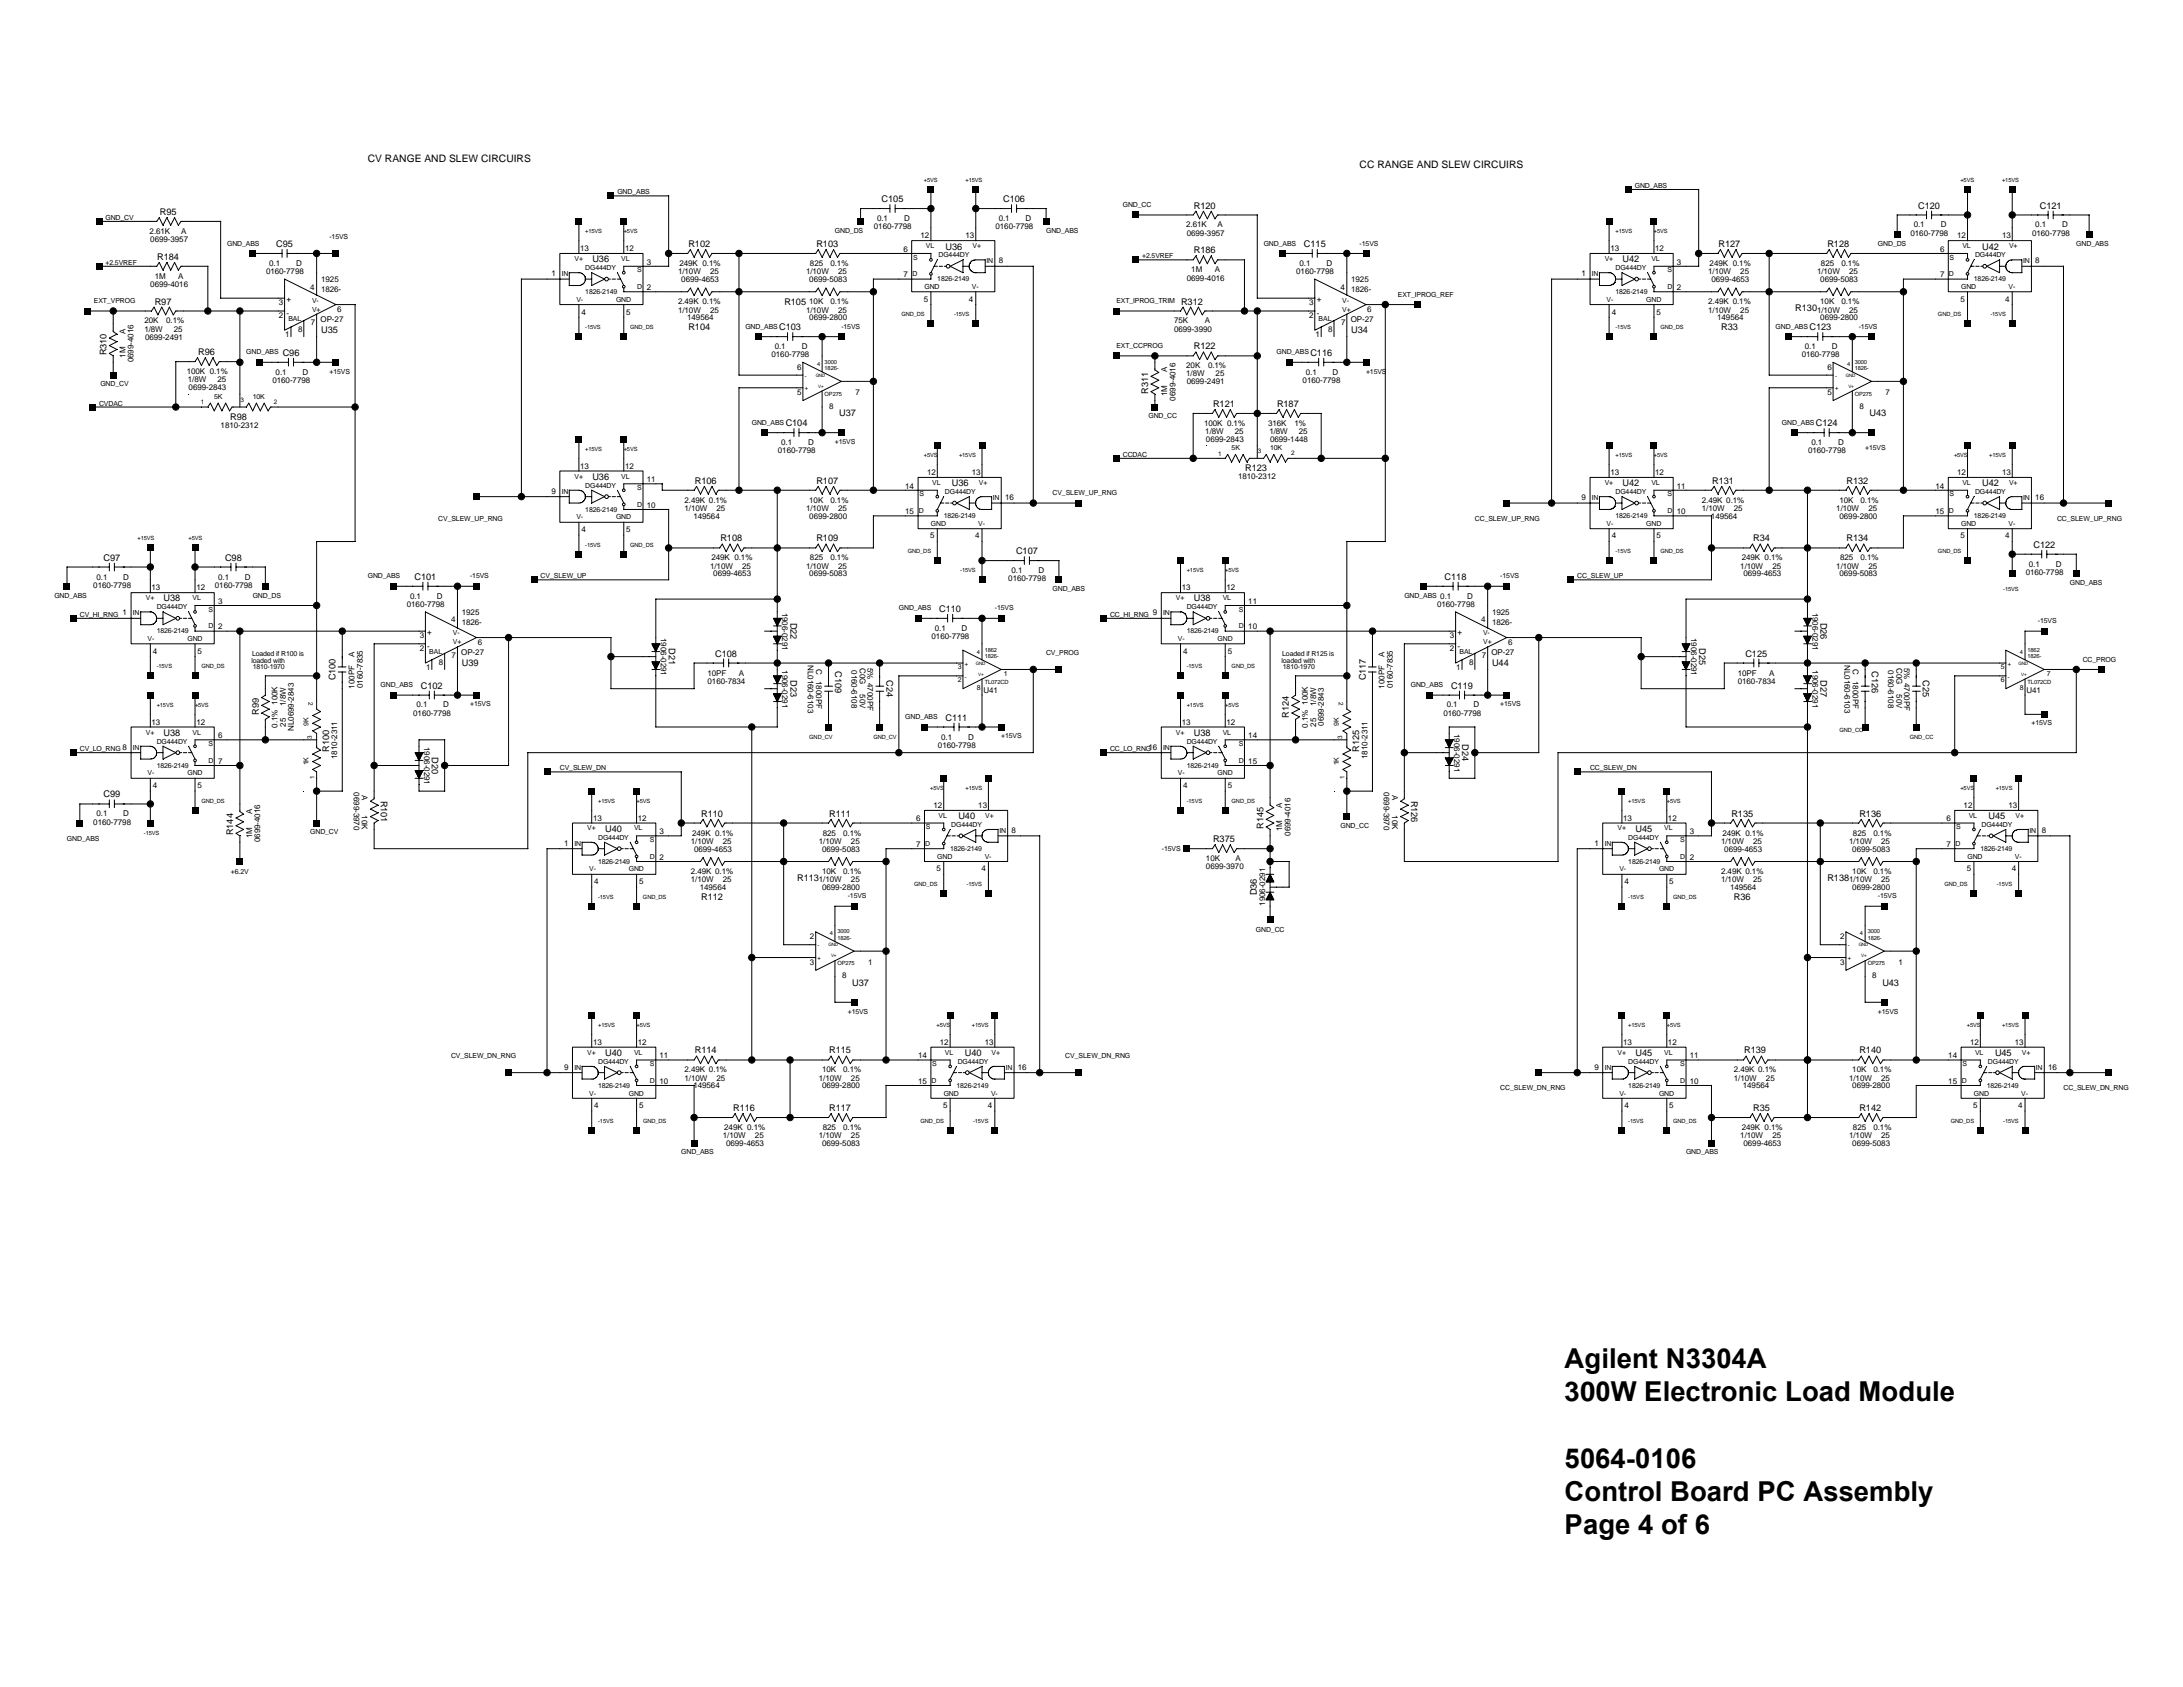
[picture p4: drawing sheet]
<svg xmlns="http://www.w3.org/2000/svg" width="279mm" height="216mm" viewBox="0 0 279 216" stroke-linecap="round" stroke-linejoin="round" font-family="sans-serif">
<defs><g id="words">
<g font-size="3.5">
<text x="200.3" y="175.1">Agilent N3304A</text>
<text x="200.3" y="179.3">300W Electronic Load Module</text>
<text x="200.3" y="187.8">5064-0106</text>
<text x="200.3" y="192">Control Board PC Assembly</text>
<text x="200.3" y="196.3">Page 4 of 6</text>
</g>
<g font-size="1.3">
<text x="47.1" y="20.7">CV RANGE AND SLEW CIRCUIRS</text>
<text x="174" y="21.5">CC RANGE AND SLEW CIRCUIRS</text>
</g>
<g font-size="1.2">
<text x="20.4" y="27.5">R95</text>
<text x="112.8" y="25.9">C105</text>
<text x="128.4" y="25.9">C106</text>
<text x="152.8" y="26.7">R120</text>
<text x="245.5" y="26.7">C120</text>
<text x="261.1" y="26.7">C121</text>
<text x="20.1" y="33.2">R184</text>
<text x="35.4" y="31.6">C95</text>
<text x="75.8" y="33.6">U36</text>
<text x="88.1" y="31.6">R102</text>
<text x="104.5" y="31.6">R103</text>
<text x="121" y="31.9">U36</text>
<text x="152.8" y="32.4">R186</text>
<text x="166.9" y="31.6">C115</text>
<text x="207.7" y="33.6">U42</text>
<text x="220" y="31.6">R127</text>
<text x="233.9" y="31.6">R128</text>
<text x="253.7" y="31.9">U42</text>
<text x="19.8" y="39">R97</text>
<text x="100.4" y="39">R105</text>
<text x="151.2" y="39">R312</text>
<text x="229.8" y="39.8">R130</text>
<text x="13.6" y="45.5" transform="rotate(-90 13.6 45.5)">R310</text>
<text x="25.4" y="45.4">R96</text>
<text x="36.2" y="45.5">C96</text>
<text x="41.1" y="42.6">U35</text>
<text x="88.1" y="42.2">R104</text>
<text x="99.7" y="42.2">C103</text>
<text x="152.8" y="44.7">R122</text>
<text x="167.7" y="45.5">C116</text>
<text x="172.9" y="42.6">U34</text>
<text x="220.3" y="42.2">R33</text>
<text x="231.6" y="42.2">C123</text>
<text x="29.5" y="53.7">R98</text>
<text x="107.4" y="53.2">U37</text>
<text x="146.9" y="50.4" transform="rotate(-90 146.9 50.4)">R311</text>
<text x="155.3" y="52.1">R121</text>
<text x="163.4" y="52.1">R187</text>
<text x="239.3" y="53.2">U43</text>
<text x="100.6" y="54.5">C104</text>
<text x="232.4" y="54.5">C124</text>
<text x="75.8" y="61.4">U36</text>
<text x="88.9" y="61.9">R106</text>
<text x="104.5" y="61.9">R107</text>
<text x="121.8" y="62.2">U36</text>
<text x="159.4" y="60.3">R123</text>
<text x="207.7" y="62.2">U42</text>
<text x="219.1" y="61.9">R131</text>
<text x="236.3" y="61.9">R132</text>
<text x="253.7" y="62.2">U42</text>
<text x="13.3" y="71.7">C97</text>
<text x="28.8" y="71.7">C98</text>
<text x="92.2" y="69.3">R108</text>
<text x="104.5" y="69.3">R109</text>
<text x="130" y="70.9">C107</text>
<text x="224.4" y="69.3">R34</text>
<text x="236.3" y="69.3">R134</text>
<text x="260.3" y="70.1">C122</text>
<text x="20.9" y="77">U38</text>
<text x="53" y="74.2">C101</text>
<text x="152.8" y="77">U38</text>
<text x="184.9" y="74.2">C118</text>
<text x="85.6" y="83" transform="rotate(90 85.6 83)">D21</text>
<text x="101.2" y="79.7" transform="rotate(90 101.2 79.7)">D22</text>
<text x="120.2" y="78.3">C110</text>
<text x="217.5" y="83" transform="rotate(90 217.5 83)">D25</text>
<text x="233" y="79.7" transform="rotate(90 233 79.7)">D26</text>
<text x="42.9" y="87.1" transform="rotate(-90 42.9 87.1)">C100</text>
<text x="53.9" y="88.1">C102</text>
<text x="59.1" y="85.2">U39</text>
<text x="91.5" y="84">C108</text>
<text x="101.2" y="87.1" transform="rotate(90 101.2 87.1)">D23</text>
<text x="106.9" y="85.9" transform="rotate(90 106.9 85.9)">C109</text>
<text x="113.4" y="87.1" transform="rotate(90 113.4 87.1)">C24</text>
<text x="174.8" y="87.1" transform="rotate(-90 174.8 87.1)">C117</text>
<text x="185.7" y="88.1">C119</text>
<text x="191" y="85.2">U44</text>
<text x="223.4" y="84">C125</text>
<text x="233" y="87.1" transform="rotate(90 233 87.1)">D27</text>
<text x="239.6" y="85.9" transform="rotate(90 239.6 85.9)">C126</text>
<text x="246.1" y="87.1" transform="rotate(90 246.1 87.1)">C25</text>
<text x="20.9" y="94.2">U38</text>
<text x="33.1" y="91.5" transform="rotate(-90 33.1 91.5)">R99</text>
<text x="121" y="92.2">C111</text>
<text x="152.8" y="94.2">U38</text>
<text x="165" y="91.8" transform="rotate(-90 165 91.8)">R124</text>
<text x="187.1" y="95.3" transform="rotate(90 187.1 95.3)">D24</text>
<text x="42.1" y="96.2" transform="rotate(-90 42.1 96.2)">R100</text>
<text x="55.3" y="96.9" transform="rotate(90 55.3 96.9)">D20</text>
<text x="174" y="96.2" transform="rotate(-90 174 96.2)">R125</text>
<text x="13.3" y="102">C99</text>
<text x="29.8" y="106.9" transform="rotate(-90 29.8 106.9)">R144</text>
<text x="48.7" y="102.5" transform="rotate(90 48.7 102.5)">R101</text>
<text x="77.5" y="106.5">U40</text>
<text x="89.7" y="104.5">R110</text>
<text x="106.1" y="104.5">R111</text>
<text x="122.7" y="104.8">U40</text>
<text x="155.3" y="107.8">R375</text>
<text x="161.7" y="106.1" transform="rotate(-90 161.7 106.1)">R145</text>
<text x="180.6" y="102.5" transform="rotate(90 180.6 102.5)">R126</text>
<text x="209.3" y="106.5">U45</text>
<text x="221.6" y="104.5">R135</text>
<text x="238" y="104.5">R136</text>
<text x="254.5" y="104.8">U45</text>
<text x="102" y="112.7">R113</text>
<text x="233.9" y="112.7">R138</text>
<text x="89.7" y="115.2">R112</text>
<text x="160.9" y="114.6" transform="rotate(-90 160.9 114.6)">D36</text>
<text x="221.9" y="115.2">R36</text>
<text x="109.1" y="126.1">U37</text>
<text x="240.9" y="126.1">U43</text>
<text x="77.5" y="135.1">U40</text>
<text x="88.9" y="134.8">R114</text>
<text x="106.1" y="134.8">R115</text>
<text x="123.5" y="135.1">U40</text>
<text x="209.3" y="135.1">U45</text>
<text x="223.2" y="134.8">R139</text>
<text x="238" y="134.8">R140</text>
<text x="255.3" y="135.1">U45</text>
<text x="93.8" y="142.2">R116</text>
<text x="106.1" y="142.2">R117</text>
<text x="224.4" y="142.2">R35</text>
<text x="238" y="142.2">R142</text>
</g>
<g font-size="1">
<text x="19.2" y="29.9">2.61K</text>
<text x="23.2" y="29.9">A</text>
<text x="111.8" y="29.3">0160-7798</text>
<text x="112.3" y="28.3">0.1</text>
<text x="115.7" y="28.3">D</text>
<text x="127.4" y="29.3">0160-7798</text>
<text x="127.8" y="28.3">0.1</text>
<text x="131.3" y="28.3">D</text>
<text x="151.8" y="29.1">2.61K</text>
<text x="155.8" y="29.1">A</text>
<text x="244.9" y="29.1">0.1</text>
<text x="248.4" y="29.1">D</text>
<text x="260.5" y="29.1">0.1</text>
<text x="263.9" y="29.1">D</text>
<text x="19.2" y="31">0699-3957</text>
<text x="19.8" y="35.7">1M</text>
<text x="22.8" y="35.7">A</text>
<text x="34" y="35.1">0160-7798</text>
<text x="34.5" y="34">0.1</text>
<text x="37.9" y="34">D</text>
<text x="70.6" y="35.3">1</text>
<text x="74.3" y="32.1">13</text>
<text x="80" y="32.1">12</text>
<text x="82.8" y="33.9">3</text>
<text x="86.8" y="35.1">1/10W</text>
<text x="87" y="34">249K 0.1%</text>
<text x="90.9" y="35.1">25</text>
<text x="103.2" y="35.1">1/10W</text>
<text x="103.7" y="34">825</text>
<text x="106.3" y="34">0.1%</text>
<text x="107.3" y="35.1">25</text>
<text x="115.6" y="32.2">6</text>
<text x="115.6" y="35.5">7</text>
<text x="117.8" y="30.5">12</text>
<text x="123.6" y="30.5">13</text>
<text x="127.8" y="33.7">8</text>
<text x="151.9" y="30.2">0699-3957</text>
<text x="151.9" y="35.9">0699-4016</text>
<text x="152.5" y="34.8">1M</text>
<text x="155.5" y="34.8">A</text>
<text x="165.9" y="35.1">0160-7798</text>
<text x="166.3" y="34">0.1</text>
<text x="169.8" y="34">D</text>
<text x="202.4" y="35.3">1</text>
<text x="206.1" y="32.1">13</text>
<text x="211.8" y="32.1">12</text>
<text x="214.6" y="33.9">3</text>
<text x="218.6" y="35.1">1/10W</text>
<text x="218.8" y="34">249K 0.1%</text>
<text x="222.7" y="35.1">25</text>
<text x="232.6" y="35.1">1/10W</text>
<text x="233.1" y="34">825</text>
<text x="235.7" y="34">0.1%</text>
<text x="236.7" y="35.1">25</text>
<text x="244.5" y="30.2">0160-7798</text>
<text x="248.3" y="32.2">6</text>
<text x="248.3" y="35.5">7</text>
<text x="250.5" y="30.5">12</text>
<text x="256.2" y="30.5">13</text>
<text x="260.1" y="30.2">0160-7798</text>
<text x="260.5" y="33.7">8</text>
<text x="18.5" y="41.4">20K</text>
<text x="19.2" y="36.7">0699-4016</text>
<text x="21.3" y="41.4">0.1%</text>
<text x="35.7" y="39.1">3</text>
<text x="35.7" y="40.7">2</text>
<text x="36.7" y="40.4">-</text>
<text x="36.7" y="38.6">+</text>
<text x="39.7" y="37.1">4</text>
<text x="39.8" y="41.6">7</text>
<text x="41" y="41.2">OP-27</text>
<text x="41.1" y="37.4">1826-</text>
<text x="41.1" y="36.2">1925</text>
<text x="43.1" y="39.9">6</text>
<text x="74.4" y="40.3">4</text>
<text x="80.2" y="40.3">5</text>
<text x="82.8" y="37.1">2</text>
<text x="86.8" y="40">1/10W</text>
<text x="86.8" y="38.9">2.49K 0.1%</text>
<text x="87.2" y="36.1">0699-4653</text>
<text x="88" y="41">149564</text>
<text x="90.9" y="40">25</text>
<text x="103.2" y="40">1/10W</text>
<text x="103.6" y="36.1">0699-5083</text>
<text x="103.6" y="38.9">10K</text>
<text x="103.6" y="41">0699-2800</text>
<text x="106.3" y="38.9">0.1%</text>
<text x="107.3" y="40">25</text>
<text x="118.2" y="38.6">5</text>
<text x="124" y="38.6">4</text>
<text x="150.3" y="41.4">75K</text>
<text x="154.2" y="41.4">A</text>
<text x="167.5" y="40.7">2</text>
<text x="167.5" y="39.1">3</text>
<text x="168.5" y="40.4">-</text>
<text x="168.5" y="38.6">+</text>
<text x="171.6" y="37.1">4</text>
<text x="171.6" y="41.6">7</text>
<text x="172.9" y="41.2">OP-27</text>
<text x="172.9" y="37.4">1826-</text>
<text x="172.9" y="36.2">1925</text>
<text x="175" y="39.9">6</text>
<text x="206.3" y="40.3">4</text>
<text x="212" y="40.3">5</text>
<text x="214.6" y="37.1">2</text>
<text x="218.6" y="40">1/10W</text>
<text x="218.6" y="38.9">2.49K 0.1%</text>
<text x="219.1" y="36.1">0699-4653</text>
<text x="219.8" y="41">149564</text>
<text x="222.7" y="40">25</text>
<text x="232.6" y="40">1/10W</text>
<text x="233" y="36.1">0699-5083</text>
<text x="233" y="38.9">10K</text>
<text x="233" y="41">0699-2800</text>
<text x="235.7" y="38.9">0.1%</text>
<text x="236.7" y="40">25</text>
<text x="250.9" y="38.6">5</text>
<text x="256.7" y="38.6">4</text>
<text x="16" y="45.8" transform="rotate(-90 16 45.8)">1M</text>
<text x="16" y="42.8" transform="rotate(-90 16 42.8)">A</text>
<text x="17.1" y="46.4" transform="rotate(-90 17.1 46.4)">0699-4016</text>
<text x="18.5" y="42.5">1/8W</text>
<text x="18.6" y="43.5">0699-2491</text>
<text x="22.3" y="42.5">25</text>
<text x="23.9" y="47.9">100K 0.1%</text>
<text x="35.3" y="47.9">0.1</text>
<text x="36.5" y="43.1">1</text>
<text x="38.1" y="42.5">8</text>
<text x="38.7" y="47.9">D</text>
<text x="98.7" y="45.7">0160-7798</text>
<text x="99.2" y="44.7">0.1</text>
<text x="102" y="47.3">6</text>
<text x="102.6" y="44.7">D</text>
<text x="149.4" y="47.7" transform="rotate(-90 149.4 47.7)">A</text>
<text x="150.3" y="42.5">0699-3990</text>
<text x="151.8" y="47.1">20K</text>
<text x="154.6" y="47.1">0.1%</text>
<text x="167.1" y="47.9">0.1</text>
<text x="168.4" y="43.1">1</text>
<text x="170" y="42.5">8</text>
<text x="170.6" y="47.9">D</text>
<text x="230.6" y="45.7">0160-7798</text>
<text x="231" y="44.7">0.1</text>
<text x="233.9" y="47.3">6</text>
<text x="234.5" y="44.7">D</text>
<text x="24.1" y="48.9">1/8W</text>
<text x="24.1" y="49.9">0699-2843</text>
<text x="27.8" y="48.9">25</text>
<text x="34.9" y="49">0160-7798</text>
<text x="102" y="50.6">5</text>
<text x="106.1" y="52.3">8</text>
<text x="109.5" y="50.6">7</text>
<text x="149.4" y="50.7" transform="rotate(-90 149.4 50.7)">1M</text>
<text x="150.4" y="51.3" transform="rotate(-90 150.4 51.3)">0699-4016</text>
<text x="151.8" y="48.2">1/8W</text>
<text x="151.9" y="49.2">0699-2491</text>
<text x="155.6" y="48.2">25</text>
<text x="166.7" y="49">0160-7798</text>
<text x="233.9" y="50.6">5</text>
<text x="238" y="52.3">8</text>
<text x="241.3" y="50.6">7</text>
<text x="28.2" y="54.7">1810-2312</text>
<text x="74.3" y="60">13</text>
<text x="80" y="60">12</text>
<text x="99.6" y="58">0160-7798</text>
<text x="100" y="57">0.1</text>
<text x="103.4" y="57">D</text>
<text x="154.1" y="54.5">100K 0.1%</text>
<text x="154.3" y="55.6">1/8W</text>
<text x="154.4" y="56.5">0699-2843</text>
<text x="158" y="55.6">25</text>
<text x="162.3" y="54.5">316K</text>
<text x="162.5" y="55.6">1/8W</text>
<text x="162.6" y="56.5">0699-1448</text>
<text x="165.7" y="54.5">1%</text>
<text x="166.2" y="55.6">25</text>
<text x="231.4" y="58">0160-7798</text>
<text x="231.8" y="57">0.1</text>
<text x="235.3" y="57">D</text>
<text x="70.6" y="63.2">9</text>
<text x="82.8" y="61.7">11</text>
<text x="82.8" y="65">10</text>
<text x="87.6" y="65.4">1/10W</text>
<text x="87.6" y="64.3">2.49K 0.1%</text>
<text x="91.7" y="65.4">25</text>
<text x="103.2" y="65.4">1/10W</text>
<text x="103.6" y="64.3">10K</text>
<text x="106.3" y="64.3">0.1%</text>
<text x="107.3" y="65.4">25</text>
<text x="115.9" y="62.5">14</text>
<text x="115.9" y="65.8">15</text>
<text x="118.6" y="60.8">12</text>
<text x="124.4" y="60.8">13</text>
<text x="128.6" y="64">16</text>
<text x="158.5" y="61.3">1810-2312</text>
<text x="202.4" y="64">9</text>
<text x="206.1" y="60.8">13</text>
<text x="211.8" y="60.8">12</text>
<text x="214.6" y="62.5">11</text>
<text x="214.6" y="65.8">10</text>
<text x="217.8" y="65.4">1/10W</text>
<text x="217.8" y="64.3">2.49K 0.1%</text>
<text x="221.9" y="65.4">25</text>
<text x="235" y="65.4">1/10W</text>
<text x="235.4" y="64.3">10K</text>
<text x="238.1" y="64.3">0.1%</text>
<text x="239.1" y="65.4">25</text>
<text x="247.7" y="62.5">14</text>
<text x="247.7" y="65.8">15</text>
<text x="250.5" y="60.8">12</text>
<text x="256.2" y="60.8">13</text>
<text x="260.5" y="64">16</text>
<text x="74.4" y="68.1">4</text>
<text x="80.2" y="68.1">5</text>
<text x="88.8" y="66.4">149564</text>
<text x="91.1" y="71.7">249K 0.1%</text>
<text x="103.6" y="66.4">0699-2800</text>
<text x="103.7" y="71.7">825</text>
<text x="106.3" y="71.7">0.1%</text>
<text x="119.1" y="68.9">5</text>
<text x="124.8" y="68.9">4</text>
<text x="206.3" y="68.9">4</text>
<text x="212" y="68.9">5</text>
<text x="219" y="66.4">149564</text>
<text x="222.9" y="71.7">249K 0.1%</text>
<text x="235.4" y="66.4">0699-2800</text>
<text x="235.5" y="71.7">825</text>
<text x="238.1" y="71.7">0.1%</text>
<text x="250.9" y="68.9">5</text>
<text x="256.7" y="68.9">4</text>
<text x="11.9" y="75.2">0160-7798</text>
<text x="12.4" y="74.2">0.1</text>
<text x="15.8" y="74.2">D</text>
<text x="19.4" y="75.5">13</text>
<text x="25.1" y="75.5">12</text>
<text x="27.5" y="75.2">0160-7798</text>
<text x="27.9" y="77.3">3</text>
<text x="27.9" y="74.2">0.1</text>
<text x="31.3" y="74.2">D</text>
<text x="52.1" y="77.7">0160-7798</text>
<text x="52.5" y="76.6">0.1</text>
<text x="55.9" y="76.6">D</text>
<text x="90.9" y="72.8">1/10W</text>
<text x="91.3" y="73.8">0699-4653</text>
<text x="95" y="72.8">25</text>
<text x="103.2" y="72.8">1/10W</text>
<text x="103.6" y="73.8">0699-5083</text>
<text x="107.3" y="72.8">25</text>
<text x="129.1" y="74.4">0160-7798</text>
<text x="129.5" y="73.3">0.1</text>
<text x="132.9" y="73.3">D</text>
<text x="151.2" y="75.5">13</text>
<text x="157" y="75.5">12</text>
<text x="159.8" y="77.3">11</text>
<text x="183.9" y="77.7">0160-7798</text>
<text x="184.3" y="76.6">0.1</text>
<text x="187.8" y="76.6">D</text>
<text x="222.7" y="72.8">1/10W</text>
<text x="223.2" y="73.8">0699-4653</text>
<text x="226.8" y="72.8">25</text>
<text x="235" y="72.8">1/10W</text>
<text x="235.4" y="73.8">0699-5083</text>
<text x="239.1" y="72.8">25</text>
<text x="259.3" y="73.6">0160-7798</text>
<text x="259.7" y="72.5">0.1</text>
<text x="263.1" y="72.5">D</text>
<text x="15.7" y="78.7">1</text>
<text x="19.6" y="83.7">4</text>
<text x="25.3" y="83.7">5</text>
<text x="27.9" y="80.6">2</text>
<text x="53.7" y="83.3">2</text>
<text x="53.7" y="81.7">3</text>
<text x="54.7" y="83">-</text>
<text x="54.7" y="81.2">+</text>
<text x="57.7" y="79.7">4</text>
<text x="59" y="83.8">OP-27</text>
<text x="59.1" y="80">1826-</text>
<text x="59.1" y="78.7">1925</text>
<text x="61.2" y="82.5">6</text>
<text x="84.6" y="81.7" transform="rotate(90 84.6 81.7)">1906-0291</text>
<text x="100.1" y="78.4" transform="rotate(90 100.1 78.4)">1906-0291</text>
<text x="119.2" y="81.8">0160-7798</text>
<text x="119.6" y="80.7">0.1</text>
<text x="123.1" y="80.7">D</text>
<text x="147.6" y="78.7">9</text>
<text x="151.4" y="83.7">4</text>
<text x="157.1" y="83.7">5</text>
<text x="159.8" y="80.6">10</text>
<text x="185.6" y="81.7">3</text>
<text x="185.6" y="83.3">2</text>
<text x="186.5" y="83">-</text>
<text x="186.5" y="81.2">+</text>
<text x="189.6" y="79.7">4</text>
<text x="190.9" y="83.8">OP-27</text>
<text x="191" y="80">1826-</text>
<text x="191" y="78.7">1925</text>
<text x="193" y="82.5">6</text>
<text x="216.4" y="81.7" transform="rotate(90 216.4 81.7)">1906-0291</text>
<text x="232" y="78.4" transform="rotate(90 232 78.4)">1906-0291</text>
<text x="45.4" y="88.1" transform="rotate(-90 45.4 88.1)">100PF</text>
<text x="45.4" y="84" transform="rotate(-90 45.4 84)">A</text>
<text x="46.4" y="88.1" transform="rotate(-90 46.4 88.1)">0160-7835</text>
<text x="54.5" y="85.7">1</text>
<text x="56.2" y="85.1">8</text>
<text x="57.8" y="84.2">7</text>
<text x="90.6" y="87.5">0160-7834</text>
<text x="90.6" y="86.5">10PF</text>
<text x="94.6" y="86.5">A</text>
<text x="100.1" y="85.8" transform="rotate(90 100.1 85.8)">1906-0291</text>
<text x="103.4" y="85.1" transform="rotate(90 103.4 85.1)">NL0160-6103</text>
<text x="104.5" y="85.7" transform="rotate(90 104.5 85.7)">C</text>
<text x="104.5" y="87.1" transform="rotate(90 104.5 87.1)">1800PF</text>
<text x="109" y="85.8" transform="rotate(90 109 85.8)">0160-6108</text>
<text x="110" y="85.5" transform="rotate(90 110 85.5)">C0G</text>
<text x="110" y="88.9" transform="rotate(90 110 88.9)">50V</text>
<text x="111" y="85.4" transform="rotate(90 111 85.4)">5% 4700PF</text>
<text x="125.9" y="88.7">U41</text>
<text x="177.2" y="88.1" transform="rotate(-90 177.2 88.1)">100PF</text>
<text x="177.2" y="84" transform="rotate(-90 177.2 84)">A</text>
<text x="178.3" y="88.1" transform="rotate(-90 178.3 88.1)">0160-7835</text>
<text x="186.4" y="85.7">1</text>
<text x="188" y="85.1">8</text>
<text x="189.6" y="84.2">7</text>
<text x="222.4" y="87.5">0160-7834</text>
<text x="222.4" y="86.5">10PF</text>
<text x="226.4" y="86.5">A</text>
<text x="232" y="85.8" transform="rotate(90 232 85.8)">1906-0291</text>
<text x="236.1" y="85.1" transform="rotate(90 236.1 85.1)">NL0160-6103</text>
<text x="237.1" y="85.7" transform="rotate(90 237.1 85.7)">C</text>
<text x="237.1" y="87.1" transform="rotate(90 237.1 87.1)">1800PF</text>
<text x="241.7" y="85.8" transform="rotate(90 241.7 85.8)">0160-6108</text>
<text x="242.7" y="85.5" transform="rotate(90 242.7 85.5)">C0G</text>
<text x="242.7" y="88.9" transform="rotate(90 242.7 88.9)">50V</text>
<text x="243.7" y="85.4" transform="rotate(90 243.7 85.4)">5% 4700PF</text>
<text x="259.4" y="88.7">U41</text>
<text x="15.7" y="96">8</text>
<text x="19.4" y="92.8">13</text>
<text x="25.1" y="92.8">12</text>
<text x="27.9" y="94.5">6</text>
<text x="35.5" y="93.1" transform="rotate(-90 35.5 93.1)">0.1% 100K</text>
<text x="36.6" y="93" transform="rotate(-90 36.6 93)">25</text>
<text x="36.6" y="90.3" transform="rotate(-90 36.6 90.3)">1/8W</text>
<text x="37.6" y="93.5" transform="rotate(-90 37.6 93.5)">NL0699-2843</text>
<text x="52.9" y="91.6">0160-7798</text>
<text x="53.3" y="90.5">0.1</text>
<text x="54.3" y="95.6" transform="rotate(90 54.3 95.6)">1906-0291</text>
<text x="56.7" y="90.5">D</text>
<text x="120.1" y="95.7">0160-7798</text>
<text x="120.5" y="94.6">0.1</text>
<text x="123.9" y="94.6">D</text>
<text x="147" y="96">16</text>
<text x="151.2" y="92.8">13</text>
<text x="157" y="92.8">12</text>
<text x="159.8" y="94.5">14</text>
<text x="167.4" y="93.1" transform="rotate(-90 167.4 93.1)">0.1% 100K</text>
<text x="168.5" y="93" transform="rotate(-90 168.5 93)">25</text>
<text x="168.5" y="90.3" transform="rotate(-90 168.5 90.3)">1/8W</text>
<text x="169.4" y="92.9" transform="rotate(-90 169.4 92.9)">0699-2843</text>
<text x="184.7" y="91.6">0160-7798</text>
<text x="185.2" y="90.5">0.1</text>
<text x="186.1" y="93.9" transform="rotate(90 186.1 93.9)">1906-0291</text>
<text x="188.6" y="90.5">D</text>
<text x="19.6" y="100.9">4</text>
<text x="25.3" y="100.9">5</text>
<text x="27.9" y="97.8">7</text>
<text x="43.2" y="97.1" transform="rotate(-90 43.2 97.1)">1810-2311</text>
<text x="45.3" y="101.4" transform="rotate(90 45.3 101.4)">0699-3970</text>
<text x="46.3" y="101.7" transform="rotate(90 46.3 101.7)">A</text>
<text x="151.4" y="100.9">4</text>
<text x="157.1" y="100.9">5</text>
<text x="159.8" y="97.8">15</text>
<text x="175" y="97.1" transform="rotate(-90 175 97.1)">1810-2311</text>
<text x="177.1" y="101.4" transform="rotate(90 177.1 101.4)">0699-3970</text>
<text x="178.2" y="101.7" transform="rotate(90 178.2 101.7)">A</text>
<text x="11.9" y="105.5">0160-7798</text>
<text x="12.4" y="104.5">0.1</text>
<text x="15.8" y="104.5">D</text>
<text x="32.3" y="107.2" transform="rotate(-90 32.3 107.2)">1M</text>
<text x="32.3" y="104.2" transform="rotate(-90 32.3 104.2)">A</text>
<text x="33.3" y="107.8" transform="rotate(-90 33.3 107.8)">0699-4016</text>
<text x="46.3" y="104.4" transform="rotate(90 46.3 104.4)">10K</text>
<text x="75.9" y="105.1">13</text>
<text x="81.6" y="105.1">12</text>
<text x="84.4" y="106.8">3</text>
<text x="88.4" y="108">1/10W</text>
<text x="88.6" y="106.9">249K 0.1%</text>
<text x="92.5" y="108">25</text>
<text x="104.8" y="108">1/10W</text>
<text x="105.3" y="106.9">825</text>
<text x="107.9" y="106.9">0.1%</text>
<text x="108.9" y="108">25</text>
<text x="117.3" y="105.1">6</text>
<text x="119.5" y="103.4">12</text>
<text x="125.2" y="103.4">13</text>
<text x="129.5" y="106.6">8</text>
<text x="164.1" y="106.4" transform="rotate(-90 164.1 106.4)">1M</text>
<text x="164.1" y="103.4" transform="rotate(-90 164.1 103.4)">A</text>
<text x="165.2" y="107" transform="rotate(-90 165.2 107)">0699-4016</text>
<text x="178.2" y="104.4" transform="rotate(90 178.2 104.4)">10K</text>
<text x="207.8" y="105.1">13</text>
<text x="213.5" y="105.1">12</text>
<text x="216.3" y="106.8">3</text>
<text x="220.3" y="108">1/10W</text>
<text x="220.5" y="106.9">249K 0.1%</text>
<text x="224.4" y="108">25</text>
<text x="236.7" y="108">1/10W</text>
<text x="237.2" y="106.9">825</text>
<text x="239.8" y="106.9">0.1%</text>
<text x="240.8" y="108">25</text>
<text x="249.1" y="105.1">6</text>
<text x="251.3" y="103.4">12</text>
<text x="257.1" y="103.4">13</text>
<text x="261.3" y="106.6">8</text>
<text x="72.2" y="108.2">1</text>
<text x="76.1" y="113.2">4</text>
<text x="81.8" y="113.2">5</text>
<text x="84.4" y="110">2</text>
<text x="88.4" y="112.9">1/10W</text>
<text x="88.4" y="111.8">2.49K 0.1%</text>
<text x="88.8" y="109">0699-4653</text>
<text x="89.6" y="113.9">149564</text>
<text x="92.5" y="112.9">25</text>
<text x="104.8" y="112.9">1/10W</text>
<text x="105.2" y="109">0699-5083</text>
<text x="105.2" y="111.8">10K</text>
<text x="105.2" y="113.9">0699-2800</text>
<text x="107.9" y="111.8">0.1%</text>
<text x="108.9" y="112.9">25</text>
<text x="117.3" y="108.4">7</text>
<text x="119.9" y="111.5">5</text>
<text x="125.6" y="111.5">4</text>
<text x="154.4" y="111.3">0699-3970</text>
<text x="154.4" y="110.2">10K</text>
<text x="158.1" y="110.2">A</text>
<text x="204.1" y="108.2">1</text>
<text x="207.9" y="113.2">4</text>
<text x="213.7" y="113.2">5</text>
<text x="216.3" y="110">2</text>
<text x="220.3" y="112.9">1/10W</text>
<text x="220.3" y="111.8">2.49K 0.1%</text>
<text x="220.7" y="109">0699-4653</text>
<text x="221.4" y="113.9">149564</text>
<text x="224.4" y="112.9">25</text>
<text x="236.7" y="112.9">1/10W</text>
<text x="237.1" y="109">0699-5083</text>
<text x="237.1" y="111.8">10K</text>
<text x="237.1" y="113.9">0699-2800</text>
<text x="239.8" y="111.8">0.1%</text>
<text x="240.8" y="112.9">25</text>
<text x="249.1" y="108.4">7</text>
<text x="251.7" y="111.5">5</text>
<text x="257.5" y="111.5">4</text>
<text x="161.9" y="115.9" transform="rotate(-90 161.9 115.9)">1906-0291</text>
<text x="103.7" y="123.5">3</text>
<text x="103.7" y="120.2">2</text>
<text x="107.8" y="125.2">8</text>
<text x="111.1" y="123.5">1</text>
<text x="235.5" y="123.5">3</text>
<text x="235.5" y="120.2">2</text>
<text x="239.6" y="125.2">8</text>
<text x="243" y="123.5">1</text>
<text x="72.2" y="136.9">9</text>
<text x="75.9" y="133.7">13</text>
<text x="81.6" y="133.7">12</text>
<text x="84.4" y="135.4">11</text>
<text x="87.6" y="137.2">2.49K 0.1%</text>
<text x="105.2" y="137.2">10K</text>
<text x="107.9" y="137.2">0.1%</text>
<text x="117.5" y="135.4">14</text>
<text x="120.3" y="133.7">12</text>
<text x="126" y="133.7">13</text>
<text x="130.3" y="136.9">16</text>
<text x="204.1" y="136.9">9</text>
<text x="207.8" y="133.7">13</text>
<text x="213.5" y="133.7">12</text>
<text x="216.3" y="135.4">11</text>
<text x="221.9" y="137.2">2.49K 0.1%</text>
<text x="237.1" y="137.2">10K</text>
<text x="239.8" y="137.2">0.1%</text>
<text x="249.4" y="135.4">14</text>
<text x="252.1" y="133.7">12</text>
<text x="257.9" y="133.7">13</text>
<text x="262.1" y="136.9">16</text>
<text x="76.1" y="141.8">4</text>
<text x="81.8" y="141.8">5</text>
<text x="84.4" y="138.7">10</text>
<text x="87.6" y="138.3">1/10W</text>
<text x="88.8" y="139.3">149564</text>
<text x="91.7" y="138.3">25</text>
<text x="104.8" y="138.3">1/10W</text>
<text x="105.2" y="139.3">0699-2800</text>
<text x="108.9" y="138.3">25</text>
<text x="117.5" y="138.7">15</text>
<text x="120.7" y="141.8">5</text>
<text x="126.4" y="141.8">4</text>
<text x="207.9" y="141.8">4</text>
<text x="213.7" y="141.8">5</text>
<text x="216.3" y="138.7">10</text>
<text x="221.9" y="138.3">1/10W</text>
<text x="223.1" y="139.3">149564</text>
<text x="226" y="138.3">25</text>
<text x="236.7" y="138.3">1/10W</text>
<text x="237.1" y="139.3">0699-2800</text>
<text x="240.8" y="138.3">25</text>
<text x="249.4" y="138.7">15</text>
<text x="252.6" y="141.8">5</text>
<text x="258.3" y="141.8">4</text>
<text x="92.5" y="145.7">1/10W</text>
<text x="92.7" y="144.6">249K 0.1%</text>
<text x="92.9" y="146.6">0699-4653</text>
<text x="96.6" y="145.7">25</text>
<text x="104.8" y="145.7">1/10W</text>
<text x="105.2" y="146.6">0699-5083</text>
<text x="105.3" y="144.6">825</text>
<text x="107.9" y="144.6">0.1%</text>
<text x="108.9" y="145.7">25</text>
<text x="222.7" y="145.7">1/10W</text>
<text x="222.9" y="144.6">249K 0.1%</text>
<text x="223.2" y="146.6">0699-4653</text>
<text x="226.8" y="145.7">25</text>
<text x="236.7" y="145.7">1/10W</text>
<text x="237.1" y="146.6">0699-5083</text>
<text x="237.2" y="144.6">825</text>
<text x="239.8" y="144.6">0.1%</text>
<text x="240.8" y="145.7">25</text>
</g>
<g font-size=".9">
<text x="13.5" y="28.1">GND_CV</text>
<text x="79" y="24.9">GND_ABS</text>
<text x="106.9" y="29.8">GND_DS</text>
<text x="133.9" y="29.8">GND_ABS</text>
<text x="143.7" y="26.5">GND_CC</text>
<text x="209.2" y="24.1">GND_ABS</text>
<text x="13.5" y="33.9">+2.5VREF</text>
<text x="29.1" y="31.4">GND_ABS</text>
<text x="42.2" y="30.6">-15VS</text>
<text x="71.9" y="35.4">IN</text>
<text x="73.5" y="33.4">V+</text>
<text x="74.9" y="34.5">DG444DY</text>
<text x="79.5" y="33.4">VL</text>
<text x="81.6" y="34.9">S</text>
<text x="116.8" y="35.4">D</text>
<text x="116.9" y="33.2">S</text>
<text x="118.5" y="31.7">VL</text>
<text x="120.1" y="32.9">DG444DY</text>
<text x="124.5" y="31.7">V+</text>
<text x="126.3" y="33.7">IN</text>
<text x="146.2" y="33.1">+2.5VREF</text>
<text x="161.7" y="31.4">GND_ABS</text>
<text x="174" y="31.4">-15VS</text>
<text x="203.7" y="35.4">IN</text>
<text x="205.4" y="33.4">V+</text>
<text x="206.8" y="34.5">DG444DY</text>
<text x="211.4" y="33.4">VL</text>
<text x="213.4" y="34.9">S</text>
<text x="240.4" y="31.4">GND_DS</text>
<text x="249.4" y="35.4">D</text>
<text x="249.5" y="33.2">S</text>
<text x="251.2" y="31.7">VL</text>
<text x="252.8" y="32.9">DG444DY</text>
<text x="257.1" y="31.7">V+</text>
<text x="258.9" y="33.7">IN</text>
<text x="265.7" y="31.4">GND_ABS</text>
<text x="12" y="38.8">EXT_VPROG</text>
<text x="36.9" y="41.1">BAL</text>
<text x="39.9" y="39.9">V+</text>
<text x="39.9" y="38.7">V-</text>
<text x="73.8" y="38.6">V-</text>
<text x="74.9" y="37.6">1826-2149</text>
<text x="78.8" y="38.6">GND</text>
<text x="81.6" y="37">D</text>
<text x="118.3" y="37">GND</text>
<text x="120" y="36">1826-2149</text>
<text x="124.4" y="37">V-</text>
<text x="142.9" y="38.8">EXT_IPROG_TRIM</text>
<text x="168.8" y="41.1">BAL</text>
<text x="171.8" y="39.9">V+</text>
<text x="171.8" y="38.7">V-</text>
<text x="178.9" y="38">EXT_IPROG_REF</text>
<text x="205.6" y="38.6">V-</text>
<text x="206.8" y="37.6">1826-2149</text>
<text x="210.7" y="38.6">GND</text>
<text x="213.4" y="37">D</text>
<text x="251" y="37">GND</text>
<text x="252.6" y="36">1826-2149</text>
<text x="257.1" y="37">V-</text>
<text x="31.5" y="45.4">GND_ABS</text>
<text x="42.2" y="47.8">+15VS</text>
<text x="95.4" y="42.1">GND_ABS</text>
<text x="107.7" y="42.1">-15VS</text>
<text x="142.9" y="44.5">EXT_CCPROG</text>
<text x="163.4" y="45.4">GND_ABS</text>
<text x="174.8" y="47.8">+15VS</text>
<text x="227.3" y="42.1">GND_ABS</text>
<text x="237.9" y="42.1">-15VS</text>
<text x="12.7" y="51.9">CVDAC</text>
<text x="12.8" y="49.4">GND_CV</text>
<text x="27.4" y="51.1">5K</text>
<text x="32.3" y="51.1">10K</text>
<text x="147" y="53.5">GND_CC</text>
<text x="96.2" y="54.4">GND_ABS</text>
<text x="106.9" y="56.8">+15VS</text>
<text x="143.7" y="58.5">CCDAC</text>
<text x="157.6" y="57.6">5K</text>
<text x="162.6" y="57.6">10K</text>
<text x="228.1" y="54.4">GND_ABS</text>
<text x="238.7" y="57.6">+15VS</text>
<text x="71.9" y="63.2">IN</text>
<text x="73.5" y="61.2">V+</text>
<text x="74.9" y="65.5">1826-2149</text>
<text x="74.9" y="62.4">DG444DY</text>
<text x="79.5" y="61.2">VL</text>
<text x="81.6" y="64.8">D</text>
<text x="81.6" y="62.7">S</text>
<text x="117.6" y="65.7">D</text>
<text x="117.7" y="63.5">S</text>
<text x="119.3" y="62">VL</text>
<text x="120.9" y="63.2">DG444DY</text>
<text x="125.3" y="62">V+</text>
<text x="127.1" y="64">IN</text>
<text x="134.7" y="63.4">CV_SLEW_UP_RNG</text>
<text x="203.7" y="64">IN</text>
<text x="205.4" y="62">V+</text>
<text x="206.8" y="63.2">DG444DY</text>
<text x="211.4" y="62">VL</text>
<text x="213.4" y="65.7">D</text>
<text x="213.4" y="63.5">S</text>
<text x="249.4" y="65.7">D</text>
<text x="249.5" y="63.5">S</text>
<text x="251.2" y="62">VL</text>
<text x="252.8" y="63.2">DG444DY</text>
<text x="257.1" y="62">V+</text>
<text x="258.9" y="64">IN</text>
<text x="56.1" y="66.6">CV_SLEW_UP_RNG</text>
<text x="73.8" y="66.5">V-</text>
<text x="78.8" y="66.5">GND</text>
<text x="119.1" y="67.3">GND</text>
<text x="120.8" y="66.3">1826-2149</text>
<text x="125.2" y="67.3">V-</text>
<text x="188.8" y="66.6">CC_SLEW_UP_RNG</text>
<text x="205.6" y="67.3">V-</text>
<text x="206.8" y="66.3">1826-2149</text>
<text x="210.7" y="67.3">GND</text>
<text x="251" y="67.3">GND</text>
<text x="252.6" y="66.3">1826-2149</text>
<text x="257.1" y="67.3">V-</text>
<text x="263.3" y="66.6">CC_SLEW_UP_RNG</text>
<text x="7" y="76.5">GND_ABS</text>
<text x="18.7" y="76.8">V+</text>
<text x="20.1" y="77.9">DG444DY</text>
<text x="24.6" y="76.8">VL</text>
<text x="32.3" y="76.5">GND_DS</text>
<text x="47.1" y="74">GND_ABS</text>
<text x="60.2" y="74">-15VS</text>
<text x="69.2" y="74">CV_SLEW_UP</text>
<text x="134.7" y="75.7">GND_ABS</text>
<text x="150.5" y="76.8">V+</text>
<text x="151.9" y="77.9">DG444DY</text>
<text x="156.5" y="76.8">VL</text>
<text x="179.7" y="76.5">GND_ABS</text>
<text x="192" y="74">-15VS</text>
<text x="201.9" y="74">CC_SLEW_UP</text>
<text x="264.9" y="74.8">GND_ABS</text>
<text x="10.2" y="78.9">CV_HI_RNG</text>
<text x="17" y="78.8">IN</text>
<text x="18.9" y="82">V-</text>
<text x="20.1" y="81.1">1826-2149</text>
<text x="24" y="82">GND</text>
<text x="26.7" y="80.4">D</text>
<text x="26.7" y="78.3">S</text>
<text x="54.9" y="83.7">BAL</text>
<text x="58" y="82.5">V+</text>
<text x="58" y="81.3">V-</text>
<text x="115" y="78.1">GND_ABS</text>
<text x="127.3" y="78.1">-15VS</text>
<text x="133.9" y="83.8">CV_PROG</text>
<text x="142.1" y="78.9">CC_HI_RNG</text>
<text x="148.9" y="78.8">IN</text>
<text x="150.7" y="82">V-</text>
<text x="151.9" y="81.1">1826-2149</text>
<text x="155.8" y="82">GND</text>
<text x="158.5" y="80.4">D</text>
<text x="158.5" y="78.3">S</text>
<text x="186.8" y="83.7">BAL</text>
<text x="189.8" y="82.5">V+</text>
<text x="189.8" y="81.3">V-</text>
<text x="260.8" y="79.8">-15VS</text>
<text x="32.2" y="84.8">loaded with</text>
<text x="32.3" y="84">Loaded if R100 is</text>
<text x="32.3" y="85.7">1810-1970</text>
<text x="48.7" y="87.9">GND_ABS</text>
<text x="122.6" y="85.7">3</text>
<text x="122.6" y="87.3">2</text>
<text x="125" y="88.3">8</text>
<text x="128.5" y="86.5">1</text>
<text x="164" y="84.8">loaded with</text>
<text x="164.1" y="84">Loaded if R125 is</text>
<text x="164.2" y="85.7">1810-1970</text>
<text x="180.6" y="87.9">GND_ABS</text>
<text x="256.1" y="85.7">5</text>
<text x="256.1" y="87.3">6</text>
<text x="258.5" y="88.3">8</text>
<text x="262" y="86.5">7</text>
<text x="266.6" y="84.7">CC_PROG</text>
<text x="17" y="96">IN</text>
<text x="18.7" y="94">V+</text>
<text x="20.1" y="95.2">DG444DY</text>
<text x="24.6" y="94">VL</text>
<text x="26.7" y="95.5">S</text>
<text x="39.5" y="92.9" transform="rotate(-90 39.5 92.9)">9K</text>
<text x="60.2" y="90.4">+15VS</text>
<text x="115.9" y="92">GND_ABS</text>
<text x="128.1" y="94.5">+15VS</text>
<text x="148.9" y="96">IN</text>
<text x="150.5" y="94">V+</text>
<text x="151.9" y="95.2">DG444DY</text>
<text x="156.5" y="94">VL</text>
<text x="158.5" y="95.5">S</text>
<text x="171.3" y="92.9" transform="rotate(-90 171.3 92.9)">9K</text>
<text x="192" y="90.4">+15VS</text>
<text x="260" y="92.8">+15VS</text>
<text x="10.2" y="96.1">CV_LO_RNG</text>
<text x="18.9" y="99.2">V-</text>
<text x="20.1" y="98.3">1826-2149</text>
<text x="24" y="99.2">GND</text>
<text x="26.7" y="97.6">D</text>
<text x="39.5" y="98" transform="rotate(-90 39.5 98)">1K</text>
<text x="71.7" y="98.6">CV_SLEW_DN</text>
<text x="142.1" y="96.1">CC_LO_RNG</text>
<text x="150.7" y="99.2">V-</text>
<text x="151.9" y="98.3">1826-2149</text>
<text x="155.8" y="99.2">GND</text>
<text x="158.5" y="97.6">D</text>
<text x="171.3" y="98" transform="rotate(-90 171.3 98)">1K</text>
<text x="203.5" y="98.6">CC_SLEW_DN</text>
<text x="8.6" y="107.6">GND_ABS</text>
<text x="39.7" y="106.8">GND_CV</text>
<text x="75.2" y="106.3">V+</text>
<text x="76.6" y="107.4">DG444DY</text>
<text x="81.2" y="106.3">VL</text>
<text x="83.2" y="107.8">S</text>
<text x="118.5" y="106.1">S</text>
<text x="120.1" y="104.7">VL</text>
<text x="121.8" y="105.8">DG444DY</text>
<text x="126.1" y="104.7">V+</text>
<text x="127.9" y="106.6">IN</text>
<text x="171.6" y="106">GND_CC</text>
<text x="207" y="106.3">V+</text>
<text x="208.4" y="107.4">DG444DY</text>
<text x="213" y="106.3">VL</text>
<text x="215" y="107.8">S</text>
<text x="250.4" y="106.1">S</text>
<text x="252" y="104.7">VL</text>
<text x="253.6" y="105.8">DG444DY</text>
<text x="258" y="104.7">V+</text>
<text x="259.8" y="106.6">IN</text>
<text x="29.6" y="111.9">+6.2V</text>
<text x="73.5" y="108.2">IN</text>
<text x="75.4" y="111.5">V-</text>
<text x="76.6" y="110.6">1826-2149</text>
<text x="80.5" y="111.5">GND</text>
<text x="83.2" y="109.9">D</text>
<text x="118.4" y="108.2">D</text>
<text x="120" y="109.9">GND</text>
<text x="121.6" y="108.9">1826-2149</text>
<text x="126" y="109.9">V-</text>
<text x="148.7" y="108.9">-15VS</text>
<text x="205.4" y="108.2">IN</text>
<text x="207.3" y="111.5">V-</text>
<text x="208.4" y="110.6">1826-2149</text>
<text x="212.3" y="111.5">GND</text>
<text x="215" y="109.9">D</text>
<text x="250.3" y="108.2">D</text>
<text x="251.8" y="109.9">GND</text>
<text x="253.5" y="108.9">1826-2149</text>
<text x="257.9" y="109.9">V-</text>
<text x="108.5" y="115">-15VS</text>
<text x="160.7" y="119.2">GND_CC</text>
<text x="240.4" y="115">-15VS</text>
<text x="108.5" y="129.7">+15VS</text>
<text x="240.4" y="129.7">+15VS</text>
<text x="57.7" y="135.5">CV_SLEW_DN_RNG</text>
<text x="73.5" y="136.9">IN</text>
<text x="75.2" y="135">V+</text>
<text x="76.6" y="136.1">DG444DY</text>
<text x="81.2" y="135">VL</text>
<text x="83.2" y="136.4">S</text>
<text x="119.3" y="136.4">S</text>
<text x="120.9" y="135">VL</text>
<text x="122.6" y="136.1">DG444DY</text>
<text x="126.9" y="135">V+</text>
<text x="128.7" y="136.9">IN</text>
<text x="136.3" y="135.5">CV_SLEW_DN_RNG</text>
<text x="205.4" y="136.9">IN</text>
<text x="207" y="135">V+</text>
<text x="208.4" y="136.1">DG444DY</text>
<text x="213" y="135">VL</text>
<text x="215" y="136.4">S</text>
<text x="251.2" y="136.4">S</text>
<text x="252.8" y="135">VL</text>
<text x="254.4" y="136.1">DG444DY</text>
<text x="258.8" y="135">V+</text>
<text x="260.6" y="136.9">IN</text>
<text x="75.4" y="140.2">V-</text>
<text x="76.6" y="139.2">1826-2149</text>
<text x="80.5" y="140.2">GND</text>
<text x="83.2" y="138.6">D</text>
<text x="119.2" y="138.6">D</text>
<text x="120.8" y="140.2">GND</text>
<text x="122.4" y="139.2">1826-2149</text>
<text x="126.9" y="140.2">V-</text>
<text x="192" y="139.5">CC_SLEW_DN_RNG</text>
<text x="207.3" y="140.2">V-</text>
<text x="208.4" y="139.2">1826-2149</text>
<text x="212.3" y="140.2">GND</text>
<text x="215" y="138.6">D</text>
<text x="251.1" y="138.6">D</text>
<text x="252.6" y="140.2">GND</text>
<text x="254.3" y="139.2">1826-2149</text>
<text x="258.7" y="140.2">V-</text>
<text x="264.1" y="139.5">CC_SLEW_DN_RNG</text>
<text x="87.2" y="147.8">GND_ABS</text>
<text x="215.8" y="147.8">GND_ABS</text>
</g>
<g font-size=".8">
<text x="25.7" y="51.8">1</text>
<text x="30.8" y="51.4">3</text>
<text x="35" y="51.7">2</text>
<text x="155.9" y="58.3">1</text>
<text x="161" y="58">3</text>
<text x="165.3" y="58.2">2</text>
<text x="39.5" y="89.9" transform="rotate(90 39.5 89.9)">2</text>
<text x="171.3" y="89.9" transform="rotate(90 171.3 89.9)">2</text>
<text x="39.9" y="94.6" transform="rotate(-90 39.9 94.6)">3</text>
<text x="171.8" y="94.6" transform="rotate(-90 171.8 94.6)">3</text>
<text x="40.2" y="99.7" transform="rotate(-90 40.2 99.7)">1</text>
<text x="172.1" y="99.7" transform="rotate(-90 172.1 99.7)">1</text>
</g>
<g font-size=".7">
<text x="118.2" y="23.3">+5VS</text>
<text x="123.6" y="23.3">+15VS</text>
<text x="250.9" y="23.3">+5VS</text>
<text x="256.2" y="23.3">+15VS</text>
<text x="74.9" y="29.8">+15VS</text>
<text x="79.8" y="29.8">+5VS</text>
<text x="206.8" y="29.8">+15VS</text>
<text x="211.7" y="29.8">+5VS</text>
<text x="115.4" y="40.5">GND_DS</text>
<text x="122.1" y="40.5">-15VS</text>
<text x="248" y="40.5">GND_DS</text>
<text x="254.8" y="40.5">-15VS</text>
<text x="74.9" y="42.1">-15VS</text>
<text x="80.7" y="42.1">GND_DS</text>
<text x="104.6" y="46.8">4</text>
<text x="105.5" y="47.4">1826-</text>
<text x="105.5" y="46.5">3000</text>
<text x="206.8" y="42.1">-15VS</text>
<text x="212.5" y="42.1">GND_DS</text>
<text x="236.4" y="46.8">4</text>
<text x="237.4" y="47.4">1826-</text>
<text x="237.4" y="46.5">3000</text>
<text x="103" y="50">+</text>
<text x="103" y="48.3">-</text>
<text x="105.5" y="50.6">OP275</text>
<text x="234.9" y="48.3">-</text>
<text x="234.9" y="50">+</text>
<text x="237.4" y="50.6">OP275</text>
<text x="74.9" y="57.7">+15VS</text>
<text x="79.8" y="57.7">+5VS</text>
<text x="118.2" y="58.5">+5VS</text>
<text x="122.8" y="58.5">+15VS</text>
<text x="206.8" y="58.5">+15VS</text>
<text x="211.7" y="58.5">+5VS</text>
<text x="250.1" y="58.5">+5VS</text>
<text x="254.6" y="58.5">+15VS</text>
<text x="17.6" y="69.2">+15VS</text>
<text x="24.1" y="69.2">+5VS</text>
<text x="74.9" y="70">-15VS</text>
<text x="80.7" y="70">GND_DS</text>
<text x="116.2" y="70.8">GND_DS</text>
<text x="206.8" y="70.8">-15VS</text>
<text x="212.5" y="70.8">GND_DS</text>
<text x="248" y="70.8">GND_DS</text>
<text x="122.9" y="73.2">-15VS</text>
<text x="151.9" y="73.2">+15VS</text>
<text x="156.8" y="73.2">+5VS</text>
<text x="256.4" y="75.7">-15VS</text>
<text x="125" y="83.6">4</text>
<text x="126" y="83.4">1862</text>
<text x="258.5" y="83.6">4</text>
<text x="259.5" y="83.4">1862</text>
<text x="20.1" y="85.5">-15VS</text>
<text x="25.8" y="85.5">GND_DS</text>
<text x="123.5" y="85.2">+</text>
<text x="123.5" y="86.8">-</text>
<text x="126" y="84.2">1826-</text>
<text x="126" y="87.5">TL072CD</text>
<text x="151.9" y="85.5">-15VS</text>
<text x="157.6" y="85.5">GND_DS</text>
<text x="257" y="85.2">+</text>
<text x="257" y="86.8">-</text>
<text x="259.5" y="87.5">TL072CD</text>
<text x="259.5" y="84.2">1826-</text>
<text x="20.1" y="90.5">+15VS</text>
<text x="25" y="90.5">+5VS</text>
<text x="103.6" y="94.5">GND_CV</text>
<text x="111.8" y="94.5">GND_CV</text>
<text x="151.9" y="90.5">+15VS</text>
<text x="156.8" y="90.5">+5VS</text>
<text x="235.4" y="93.7">GND_CC</text>
<text x="244.4" y="94.5">GND_CC</text>
<text x="119.1" y="101.1">+5VS</text>
<text x="123.6" y="101.1">+15VS</text>
<text x="250.9" y="101.1">+5VS</text>
<text x="255.4" y="101.1">+15VS</text>
<text x="18.4" y="106.8">-15VS</text>
<text x="25.8" y="102.7">GND_DS</text>
<text x="76.6" y="102.7">+15VS</text>
<text x="81.5" y="102.7">+5VS</text>
<text x="151.9" y="102.7">-15VS</text>
<text x="157.6" y="102.7">GND_DS</text>
<text x="208.4" y="102.7">+15VS</text>
<text x="213.3" y="102.7">+5VS</text>
<text x="117" y="113.4">GND_DS</text>
<text x="123.7" y="113.4">-15VS</text>
<text x="248.9" y="113.4">GND_DS</text>
<text x="255.6" y="113.4">-15VS</text>
<text x="76.6" y="115">-15VS</text>
<text x="82.3" y="115">GND_DS</text>
<text x="106.2" y="119.7">4</text>
<text x="107.2" y="119.4">3000</text>
<text x="208.4" y="115">-15VS</text>
<text x="214.2" y="115">GND_DS</text>
<text x="238" y="119.7">4</text>
<text x="239" y="119.4">3000</text>
<text x="104.6" y="122.9">+</text>
<text x="104.6" y="121.2">-</text>
<text x="107.2" y="123.5">OP275</text>
<text x="107.2" y="120.3">1826-</text>
<text x="236.5" y="122.9">+</text>
<text x="236.5" y="121.2">-</text>
<text x="239" y="123.5">OP275</text>
<text x="239" y="120.3">1826-</text>
<text x="76.6" y="131.4">+15VS</text>
<text x="81.5" y="131.4">+5VS</text>
<text x="119.9" y="131.4">+5VS</text>
<text x="124.4" y="131.4">+15VS</text>
<text x="208.4" y="131.4">+15VS</text>
<text x="213.3" y="131.4">+5VS</text>
<text x="251.7" y="131.4">+5VS</text>
<text x="256.2" y="131.4">+15VS</text>
<text x="76.6" y="143.7">-15VS</text>
<text x="82.3" y="143.7">GND_DS</text>
<text x="117.8" y="143.7">GND_DS</text>
<text x="124.5" y="143.7">-15VS</text>
<text x="208.4" y="143.7">-15VS</text>
<text x="214.2" y="143.7">GND_DS</text>
<text x="249.7" y="143.7">GND_DS</text>
<text x="256.4" y="143.7">-15VS</text>
</g>
<g font-size=".6">
<text x="104.4" y="48.2">GND</text>
<text x="104.7" y="49.6">V+</text>
<text x="236.3" y="48.2">GND</text>
<text x="236.6" y="49.6">V+</text>
<text x="124.9" y="85.1">GND</text>
<text x="125.2" y="86.5">V+</text>
<text x="258.4" y="85.1">GND</text>
<text x="258.7" y="86.5">V+</text>
<text x="106" y="121.1">GND</text>
<text x="106.4" y="122.5">V+</text>
<text x="237.9" y="121.1">GND</text>
<text x="238.2" y="122.5">V+</text>
</g>
</g></defs>
<g fill="none" stroke="#000" stroke-width=".13">
<path d="M11.2 39.8h8.2M12.7 28.3h7.4M12.7 34.1h7.4M14.5 39.8v2.7M19.4 39.8l.3-.5 .5 1 .5-1 .5 1 .5-1 .5 1 .3-.5M20.1 28.3l.3-.4 .5 .9 .5-.9 .5 .9 .4-.9 .5 .9 .4-.5M20.1 34.1l.3-.5 .5 1 .5-1 .5 1 .4-1 .5 1 .4-.5M22.5 39.8h13.9M23.1 28.3h5.2l-.1 9.9h8.2M23.1 34.1h3.5M26.6 34.1v5.7M30.7 39.8v12.3"/>
<path d="M32.3 32.4h3.8M36.1 31.9v1M36.4 35.7l6.6 3.3-6.6 3.3zM36.7 32.4h6.3M36.7 31.9v1M40.5 32.4v5.4M43 39h2.5M45.4 39v30.3M71.7 32.4h10.6v6.6h-10.6zM72.9 35.7h-6.2v27.9M72.9 34.9h1.3a.82 .82 0 0 1 .7 .9 .82 .82 0 0 1-.8 .7h-1.3M72.9 34.9v1.6"/>
<path d="M74.1 28.3v4.2M74.1 39v4.1M74.9 35.7h.8M75.7 34.9v1.6l1.7-.8-1.7-.8M77.9 35.7h.2M78.2 25.1h7.4M78.3 35.7h.5M79 35.7h.4M79 34.9l.8 1.6M79.8 37.3h8.2l.4-.4 .4 .9 .5-.9 .5 .9 .5-.9 .5 .9 .3-.5M79.8 28.3v4.2M79.8 34.1v.6"/>
<path d="M79.8 36.8v.5M79.8 39v4.1M85.6 25v9.1h-5.8M85.6 32.4h2.4l.4-.5 .4 1 .5-1 .5 1 .5-1 .5 1 .3-.5M91.1 32.4h13.3l.3-.5 .5 1 .5-1 .5 1 .5-1 .5 1 .3-.5M91.1 37.3h13.3l.3-.4 .5 .9 .5-.9 .5 .9 .5-.9 .5 .9 .3-.5M94.6 32.4v15.6h8.2M107.5 32.4h11.6v.7M107.5 37.3h4.3M110.1 26.7h3.8M110.1 26.7v1.6M113.9 26.2v1"/>
<path d="M114.6 26.7h4.6M114.6 26.2v1M116.7 30.8h10.6v6.5h-10.6zM119.1 24.2v6.6M119.1 35.2v.5h-7.3v27M119.1 37.3v4.1M119.6 34.1h.4M120 33.3l-.9 1.6M120.2 34.1h.4M120.9 34.1h.2M121.6 34.1l1.6-.9v1.7zM123.2 34.1h.9"/>
<path d="M124 34.2l.3 .5 .3 .2h1.5M124.9 33.3h1.2v1.6M124.9 26.7h4.6M124.9 24.2v6.6M124.9 37.3v4.1M124.9 33.3a.83 .83 0 0 0-.9 .9M126.1 34.1h6.2M129.5 26.2v1M130.1 26.7h3.8M130.1 26.2v1M132.2 34.1v30.3M133.9 26.7v1.6"/>
<path d="M142.9 39.8h8.2M145.4 27.5h7.3l.4-.5 .4 1 .5-1 .5 1 .5-1 .5 1 .3-.5M145.4 33.3h7.3l.4-.5 .4 1 .5-1 .5 1 .5-1 .5 1 .3-.5M151.1 39.8l.3-.5 .5 1 .5-1 .5 1 .5-1 .5 1 .3-.5h14.1M155.8 27.5h5.1M155.8 33.3h3.5v6.5M160.9 27.5v10.7h7.4M160.9 39.8v18.9M164.2 32.4h3.8M168 31.9v1M168.3 35.7l6.5 3.3-6.5 3.3zM168.6 32.4h6.3"/>
<path d="M168.6 31.9v1M172.4 32.4v5.4M174.8 39h6.6M177.3 39v30.3M203.5 32.4h10.7v6.6h-10.7zM204.7 35.7h-6.1v28.7M204.7 34.9h1.4a.82 .82 0 0 1 .7 .9 .82 .82 0 0 1-.9 .7h-1.2M204.7 34.9v1.6M205.9 28.3v4.2M205.9 39v4.1M206.7 35.7h.9M207.6 34.9v1.6l1.6-.8-1.6-.8"/>
<path d="M208.4 24.3h9M209.7 35.7h.3M210.2 35.7h.4M210.8 35.7h.5M210.9 34.9l.8 1.6M211.7 37.3h8.2l.3-.4 .5 .9 .5-.9 .5 .9 .5-.9 .5 .9 .3-.5M211.7 28.3v4.2M211.7 34.1v.6M211.7 36.8v.5M211.7 39v4.1M217.4 24.2v9.9h-5.7M217.4 32.4h2.5l.3-.5 .5 1 .5-1 .5 1 .5-1 .5 1 .3-.5"/>
<path d="M223 32.4h10.8l.3-.5 .5 1 .5-1 .5 1 .5-1 .5 1 .3-.5M223 37.3h10.8l.3-.4 .5 .9 .5-.9 .5 .9 .5-.9 .5 .9 .3-.5M226.4 32.4v15.6h8.2M236.9 32.4h14.9M236.9 37.3h6.7M242.8 27.5h3.8M242.8 27.5v2.5M246.6 27v1M247.2 27.5h4.6M247.2 27v1M249.4 30.8h10.6v6.5h-10.6zM251.8 24.2v6.6"/>
<path d="M251.8 32.4v.7M251.8 35.2v.5M251.8 37.3v4.1M251.8 35.7h-8.2v27M252.2 34.1h.5M252.6 33.3l-.8 1.6M252.9 34.1h.4M253.5 34.1h.3M254.3 34.1l1.6-.9v1.7zM255.9 34.1h.8M256.7 34.2l.2 .3 .4 .4h1.5M257.5 33.3h1.3v1.6"/>
<path d="M257.5 27.5h4.6M257.5 24.2v6.6M257.5 37.3v4.1M257.5 33.3a.83 .83 0 0 0-.8 .9M258.8 34.1h5.3M262.1 27v1M262.8 27.5h4.6M262.8 27v1M264.1 34.1v30.3M267.4 27.5v2.5M11.9 52.1h14.7M14.5 42.4l.5 .4-1 .5 1 .4-1 .5 1 .5-1 .5 .5 .3v2.5"/>
<path d="M25 46.3l.3-.5 .5 1 .5-1 .5 1 .4-1 .5 1 .3-.5h2.7M25 46.3h-2.5v5.8M26.6 52.1l.3-.5 .5 1 .5-1 .5 1 .5-1 .5 1 .3-.5h1.8l.3-.5 .5 1 .5-1 .5 1 .5-1 .5 1 .3-.5h10.9M33.2 46.4h3.7M36.9 45.8v1M37.2 41.8v1.3M37.6 46.4h5.4M37.6 45.8v1M38.9 41v2.1M40.5 40.2v6.2M74.1 56.2v4.1M79.8 56.2v4.1"/>
<path d="M94.6 49.6h8.2M94.6 49.6v13.1M97 43.1h3.8M97.9 55.4h3.7M100.8 42.6v1M101.5 43.1h6.2M101.5 42.6v1M101.6 54.9v1M102.3 55.4h5.4M102.3 54.9v1M102.8 46.4l4.9 2.4-4.9 2.5zM105.2 43.1v4.5"/>
<path d="M105.2 50v5.4M107.7 48.8h4.1M120 57v4.1M125.7 57v4.1M142.9 58.7h13.9M142.9 45.5h9.8l.4-.5 .4 1 .5-1 .5 1 .5-1 .5 1 .3-.5M147.8 45.5v1.9M147.8 50.4v1.7M147.8 47.3l.5 .4-1 .5 1 .5-1 .5 1 .4-1 .5 .5 .3M152.7 52.9h2.5l.3-.5 .5 1 .5-1 .5 1 .5-1 .5 1 .3-.5M152.7 52.9v5.8M155.8 45.5h5.1"/>
<path d="M156.8 58.7l.3-.5 .5 .9 .5-.9 .5 .9 .5-.9 .5 .9 .3-.4M158.3 52.9h5.1M159.9 58.7h1.8l.4-.5 .5 .9 .4-.9 .5 .9 .5-.9 .5 .9 .3-.4M163.4 52.9l.3-.5 .5 1 .5-1 .5 1 .5-1 .5 1 .3-.5M164.8 58.7h12.5M165 46.4h3.8M166.5 52.9h2.6M168.8 45.8v1M169.1 41.8v1.3M169.1 52.9v5.8M169.4 46.4h5.5M169.4 45.8v1"/>
<path d="M170.7 41v2.1M172.4 40.2v6.2M205.9 57v4.1M211.7 57v4.1M226.4 49.6v13.1M226.4 49.6h8.2M228.9 43.1h3.8M229.7 55.4h3.8M232.7 42.6v1M233.3 43.1h6.3M233.3 42.6v1M233.5 54.9v1"/>
<path d="M234.1 55.4h5.5M234.1 54.9v1M234.6 46.4l4.9 2.4-4.9 2.5zM237.1 43.1v4.5M237.1 50v5.4M239.5 48.8h4.1M251.8 57v4.1M257.5 57v4.1M8.6 72.6h5.4M8.6 72.5v2.5M9.4 79.1h8.6M14 72.1v1"/>
<path d="M14.6 72.6h4.7M14.6 72.1v1M16.8 75.8h10.6v6.6h-10.6zM18 80h1.2a.82 .82 0 0 0 .9-.8 .82 .82 0 0 0-.8-.9h-1.3v1.7M19.2 70.1v5.8M20 79.1h.9M20.9 78.3l1.6 .8-1.6 .9zM23 79.1h.3M23.5 79.1h.4M24.1 79.1h.4M24.1 78.3l.9 1.7M24.9 77.5h15.6"/>
<path d="M25 72.6h4.6M25 70.1v5.8M25 77.5v.7M29.6 72.1v1M30.2 72.6h3.8M30.2 72.1v1M34 72.5v2.5M40.5 69.3v21.5M40.5 69.3h5M50.3 75h3.8M54.1 74.5v1M54.4 78.3l6.6 3.3-6.6 3.3z"/>
<path d="M54.8 75h6.2M54.8 74.5v1M58.5 75v5.4M61 63.6h11.9M71.7 60.3h10.6v6.5h-10.6zM72.9 62.7l1.5 .1 .3 .2 .2 .5M72.9 62.7v1.7M74.1 66.8v4.1M74.9 63.6h.8M74.9 63.4a.82 .82 0 0 1-.8 1h-1.3M75.7 62.7v1.7l1.7-.8-1.7-.9M77.9 63.6h.2"/>
<path d="M78.3 63.6h.5M79 63.6h.4M79 62.7l.8 1.7M79.8 61.9h5M79.8 65.2h5.8M79.8 61.9v.7M79.8 64.7v.5M79.8 66.8v4.1M83.9 76.6v16.4h15.6M83.9 76.7h15.6M84.8 61.9v.8h4.1M85.6 70.1h6.5"/>
<path d="M85.6 65.2v9h-17.2M88.8 62.7l.4-.5 .5 1 .5-1 .5 1 .4-1 .5 1 .3-.5M91.9 62.7h12.5l.3-.5 .5 1 .5-1 .5 1 .5-1 .5 1 .3-.5M92.1 70.1l.3-.5 .5 1 .5-1 .5 1 .5-1 .5 1 .3-.5M95.2 70.1h9.2l.3-.5 .5 1 .5-1 .5 1 .5-1 .5 1 .3-.5M99 79.1h1l-.5 1zM99.1 79.1v.2M99.2 79.1v.4M99.2 79.1v.5M99.3 79.1v.7M99.4 79.1v.9M99.5 62.7v30.3"/>
<path d="M99.6 79.1v.9M99.7 79.1v.7M99.7 79.1v.5M99.8 79.1v.4M99.9 79.1v.2M107.5 62.7h12.5M117.5 61.1h10.6v6.6h-10.6zM117.5 79.1h3.8M120 62.7v.7M120 65.5v.5M120 67.6v4.1M120 66h-8.2v4.1h-4.3"/>
<path d="M120.4 64.4h.4M120.8 63.6l-.8 1.6M121 64.4h.5M121.3 78.6v1M121.7 64.4h.2M121.9 79.1h6.3M121.9 78.6v1M122.4 64.4l1.7-.9v1.7zM124.1 64.4h.8M124.9 64.5l.2 .5 .3 .2h1.5M125.7 63.6h1.2v1.6M125.7 71.7h5.4"/>
<path d="M125.7 67.6v6.6M125.7 79.1v5.4M125.7 63.6a.83 .83 0 0 0-.8 .9M126.9 64.4h11.1M131.1 71.2v1M131.8 71.7h3.8l-.1 2.5M131.8 71.2v1M141.3 79.1h8.6M148.6 75.8h10.7v6.6h-10.7zM149.8 80h1.3a.82 .82 0 0 0 .8-.8 .82 .82 0 0 0-.7-.9h-1.3v1.7M151.1 71.7v4.2M151.9 79.1h.8"/>
<path d="M152.7 78.3l1.7 .8-1.7 .9zM154.9 79.1h.2M155.3 79.1h.5M156 79.1h.4M156 78.3l.8 1.7M156.8 77.5h15.6M156.8 71.7v4.2M156.8 77.5v.7M172.4 69.3v21.5M172.4 69.3h4.9M182.2 75h3.8M186 74.5v1"/>
<path d="M186.3 78.3l6.5 3.3-6.5 3.3zM186.6 75h6.3M186.6 74.5v1M190.4 75v5.4M192.8 64.4h11.9M201 74.2h18.1M203.5 61.1h10.7v6.6h-10.7zM205.9 67.6v4.1M205.9 63.6l.6 .2 .3 .5M206 63.6h-1.3v1.6M206.7 64.4h.9M206.8 64.3a.82 .82 0 0 1-.9 .9h-1.2"/>
<path d="M207.6 63.5l1.6 .9-1.6 .8zM209.7 64.4h.3M210.2 64.4h.4M210.8 64.4h.5M210.9 63.6l.8 1.6M211.7 62.7h7.4M211.7 66h7.4M211.7 62.7v.7M211.7 65.5v.5M211.7 67.6v4.1M215.8 76.6v16.4h15.6M215.8 76.7h15.6"/>
<path d="M219.1 70.1h4.9l.3-.5 .5 1 .5-1 .5 1 .5-1 .5 1 .3-.5M219.1 66v8.2M219.1 62.7l.3-.5 .5 1 .5-1 .5 1 .5-1 .4 1 .4-.5M222.2 62.7h14.1l.3-.5 .5 1 .5-1 .4 1 .5-1 .5 1 .4-.5M227.1 70.1h9.2l.3-.5 .5 1 .5-1 .4 1 .5-1 .5 1 .4-.5M230.9 79.1v.2M231 79.1v.4M231.1 79.1v.5M231.2 79.1v.7M231.3 79.1v.9M231.3 62.7v80.3M231.4 79.1v.9"/>
<path d="M231.5 79.1v.7M231.6 79.1v.5M231.7 79.1v.4M231.7 79.1v.2M231.8 79.1l-.5 1-.4-1h1M239.3 62.7h12.5M249.4 61.1h10.6v6.6h-10.6zM251.8 62.7v.7M251.8 65.5v.5M251.8 67.6v4.1M251.8 66h-8.2v4.1h-4.3M252.2 64.4h.5"/>
<path d="M252.6 63.6l-.8 1.6M252.9 64.4h.4M253.5 64.4h.3M254.3 64.4l1.6-.9v1.7zM255.9 64.4h.8M256.7 64.5l.3 .5 .3 .2h1.5M257.5 63.6h1.3v1.6M257.5 70.9h3.8M257.5 67.6v5.8M257.5 63.6a.83 .83 0 0 0-.8 .9M258.8 64.4h11M261.3 70.4v1"/>
<path d="M262 70.9h3.8M262 70.4v1M265.7 70.9v2.5M9.4 96.3h8.6M16.8 93h10.6v6.6h-10.6zM18 95.5v1.6M18 95.5h1.3M19.2 82.4v4.1M19.2 88.9v4.2M19.2 99.6v5.7M19.2 95.5a.82 .82 0 0 1 .9 .8 .82 .82 0 0 1-.9 .8h-1.2M20 96.3h.9"/>
<path d="M20.9 95.5v1.6l1.6-.8-1.6-.8M23 96.3h.3M23.5 96.3h.4M24.1 96.3h.4M24.1 95.5l.9 1.6M24.9 94.7h15.6M24.9 98h5.8M24.9 80.8h29.6M25 80.3v.5M25 82.4v4.1M25 88.9v4.2M25 94.7v.7"/>
<path d="M25 97.4v.6M25 99.6v4.1M30.7 80.8v23.1M34 89l-.5 .3 1 .5-1 .5 1 .5-1 .4 1 .5-.5 .3v2.7M40.5 90.8l.5 .3-1 .5 1 .5-1 .5 1 .4-1 .5 .5 .4v1.8M40.5 95.7l.5 .3-1 .5 1 .5-1 .5 1 .5-1 .5 .5 .3v6.5M40.5 86.5h-6.5v2.5M43.3 86h1M43.3 85.4h1M43.8 80.8v4.6M43.8 86v15.2M47.9 98h5.7"/>
<path d="M47.9 82.4h6.6M47.9 82.4v19.8l-.5 .3 1 .5-1 .5 1 .5-1 .5 1 .5-.5 .3M50.3 89h4.6M53.1 96.3h1l-.5 1zM53.1 97.3h1M53.1 99.6h1M53.1 98.6h1l-.5 1zM53.2 96.3v.2M53.2 98.6v.2M53.3 96.3v.4M53.3 98.6v.4M53.4 96.3v.5"/>
<path d="M53.4 98.6v.5M53.5 96.3v.7M53.5 98.6v.7M53.5 96.3v.9M53.5 98.6v.9M53.6 94.7h3.3M53.6 94.7v6.5h3.3v-6.5M53.7 96.3v.9M53.7 98.6v.9M53.8 96.3v.7M53.8 98.6v.7M53.9 96.3v.5"/>
<path d="M53.9 98.6v.5M54 96.3v.4M54 98.6v.4M54 96.3v.2M54 98.6v.2M54.9 88.4v1.1M55.3 84.4v1.3M55.6 89h5.4M55.6 88.4v1.1M56.9 98h8.2M56.9 83.6v2.1M58.5 82.8v6.2"/>
<path d="M61 81.6h17.2M65.1 81.6v16.4M70 98.8h17.2M78.2 84h5.7M78.2 81.6v6.5h10.7M83.4 83.4h1M83.4 85.7h1M83.5 82.4v.2M83.5 84.7v.2M83.6 82.4v.4M83.6 84.7v.4M83.7 82.4v.5"/>
<path d="M83.7 84.7v.5M83.8 82.4v.7M83.8 84.7v.7M83.8 82.4v.8M83.8 84.7v.8M84 82.4v.8M84 84.7v.8M84.1 82.4v.7M84.1 84.7v.7M84.2 82.4v.5M84.2 84.7v.5M84.3 82.4v.4"/>
<path d="M84.3 84.7v.4M84.3 82.4v.2M84.3 84.7v.2M84.4 82.4l-.5 1-.5-1h1M84.4 84.7l-.5 1-.5-1h1M87.2 98.8v8.2M88.8 84.9h3.8M88.8 84.8v3.3M92.6 84.3v1.1M93.3 84.9h30M93.3 84.3v1.1M96.2 93v42.7"/>
<path d="M97.9 80.8h1.6M97.9 88.1h1.6M99 82.4h1M99 80.1h1M99 81.4h1l-.5 1zM99 86.5h1l-.5 1zM99 87.5h1M99 89.8h1M99 88.8h1l-.5 1zM99.1 81.4v.2M99.1 86.5v.2M99.1 88.8v.2"/>
<path d="M99.2 81.4v.4M99.2 86.5v.3M99.2 88.8v.3M99.2 81.4v.5M99.2 86.5v.5M99.2 88.8v.5M99.3 81.4v.7M99.3 86.5v.7M99.3 88.8v.7M99.4 81.4v.9M99.4 86.5v.8M99.4 88.8v.8"/>
<path d="M99.6 81.4v.9M99.6 86.5v.8M99.6 88.8v.8M99.7 81.4v.7M99.7 86.5v.7M99.7 88.8v.7M99.7 81.4v.5M99.7 86.5v.5M99.7 88.8v.5M99.8 81.4v.4M99.8 86.5v.3M99.8 88.8v.3"/>
<path d="M99.9 81.4v.2M99.9 86.5v.2M99.9 88.8v.2M105.5 88.5h1.1M105.5 87.8h1.1M106 84.8v3M106 88.5v4.5M112.1 88.5h1M112.1 87.8h1M112.6 84.8v3M112.6 88.5v4.5M118.3 93h3.8"/>
<path d="M120.8 99.6v4.1M122.1 92.5v1M122.8 93h5.4M122.8 92.5v1M123.2 83.2l4.9 2.5-4.9 2.4zM123.3 86.5h-8.3v9.8M125.7 86.9v6.1M126.5 99.6v4.1M128.1 85.7h7.5M132.2 85.7v10.6M132.3 96.3h-64.7v12.3M141.3 96.3h8.6"/>
<path d="M148.6 93h10.7v6.6h-10.7zM149.9 95.5v1.6M149.9 95.5h1.2M151.1 82.4v4.1M151.1 88.9v4.2M151.1 99.6v4.1M151.1 95.5a.82 .82 0 0 1 .8 .8 .82 .82 0 0 1-.8 .8h-1.3M151.9 96.3h.8M152.7 95.5v1.6l1.7-.8-1.7-.8M154.9 96.3h.2M155.3 96.3h.5M156 96.3h.4"/>
<path d="M156 95.5l.8 1.6M156.8 94.7h15.6M156.8 98h5.8M156.8 80.8h29.5M156.8 80.3v.5M156.8 82.4v4.1M156.8 88.9v4.2M156.8 94.7v.7M156.8 97.4v.6M156.8 99.6v4.1M162.6 80.8v22.3M165.8 89l-.5 .3 1 .5-1 .5 1 .5-1 .4 1 .5-.5 .3v2.7"/>
<path d="M172.4 90.8l.5 .3-1 .5 1 .5-1 .5 1 .4-1 .5 .5 .4v1.8M172.4 95.7l.5 .3-1 .5 1 .5-1 .5 1 .5-1 .5 .5 .3v5.7M172.4 86.5h-6.6v2.5M175.1 86h1M175.1 85.4h1M175.7 80.8v4.6M175.7 86v15.2M179.7 96.3h5.8M179.7 82.4h6.6M179.7 82.4v19.8l-.4 .3 .9 .5-.9 .5 .9 .5-.9 .5 .9 .5-.5 .3M183 89h3.8M185 95.7h1"/>
<path d="M185 98h1M185.1 94.7v.2M185.1 97v.2M185.2 94.7v.3M185.2 97v.3M185.2 94.7v.5M185.2 97v.5M185.3 94.7v.7M185.3 97v.7M185.4 94.7v.8M185.4 97v.8M185.5 93v6.6h3.3"/>
<path d="M185.5 93h3.3M185.6 94.7v.8M185.6 97v.8M185.6 94.7v.7M185.6 97v.7M185.7 94.7v.5M185.7 97v.5M185.8 94.7v.3M185.8 97v.3M185.9 94.7v.2M185.9 97v.2M186 94.7l-.5 1-.5-1h1"/>
<path d="M186 97l-.5 1-.5-1h1M186.8 88.4v1.1M187.1 84.4v1.3M187.4 89h5.5M187.4 88.4v1.1M188.8 96.3h8.2M188.8 83.6v2.1M188.8 93v6.6M190.4 82.8v6.2M192.8 81.6h17.3M196.9 81.6v14.7M201.9 98.8h17.2"/>
<path d="M210 84h5.8M210 81.6v6.5h10.7M215.3 83.4h1M215.3 85.7h1M215.4 82.4v.2M215.4 84.7v.2M215.4 82.4v.4M215.4 84.7v.4M215.5 82.4v.5M215.5 84.7v.5M215.6 82.4v.7M215.6 84.7v.7"/>
<path d="M215.7 82.4v.8M215.7 84.7v.8M215.9 82.4v.8M215.9 84.7v.8M215.9 82.4v.7M215.9 84.7v.7M216 82.4v.5M216 84.7v.5M216.1 82.4v.4M216.1 84.7v.4M216.2 82.4v.2M216.2 84.7v.2"/>
<path d="M216.3 82.4l-.5 1-.5-1h1M216.3 84.7l-.5 1-.5-1h1M219.1 98.8v8.2M220.7 84.9h3.8M220.7 84.8v3.3M224.5 84.3v1.1M225.1 84.9h31.6M225.1 84.3v1.1M229.7 80.8h1.6M229.7 88.1h1.6M230.9 82.4h1M230.9 80.1h1"/>
<path d="M230.9 87.5h1M230.9 89.8h1M230.9 81.4v.2M230.9 86.5v.2M230.9 88.8v.2M231 81.4v.4M231 86.5v.3M231 88.8v.3M231.1 81.4v.5M231.1 86.5v.5M231.1 88.8v.5M231.2 81.4v.7"/>
<path d="M231.2 86.5v.7M231.2 88.8v.7M231.3 81.4v.9M231.3 86.5v.8M231.3 88.8v.8M231.4 81.4v.9M231.4 86.5v.8M231.4 88.8v.8M231.5 81.4v.7M231.5 86.5v.7M231.5 88.8v.7M231.6 81.4v.5"/>
<path d="M231.6 86.5v.5M231.6 88.8v.5M231.7 81.4v.4M231.7 86.5v.3M231.7 88.8v.3M231.7 81.4v.2M231.7 86.5v.2M231.7 88.8v.2M231.8 81.4l-.5 1-.4-1h1M231.8 86.5l-.5 1-.4-1h1M231.8 88.8l-.5 1-.4-1h1M238.2 88.5h1"/>
<path d="M238.2 87.8h1M238.7 84.8v3M238.7 88.5v4.5M244.8 88.5h1M244.8 87.8h1M245.3 84.8v3M245.3 88.5v4.5M252.6 99.6v4.1M256.7 83.2l4.9 2.5-4.9 2.4zM256.7 86.5h-6.5v9.8M258.4 99.6v4.1M259.2 86.9v4.5h2.5"/>
<path d="M261.6 85.7h7.4M261.7 80.8h-2.5v3.7M265.7 85.7v10.6M265.8 96.3h-66.4v14M10.2 102.9h3.8M10.2 102.9v2.4M14 102.4v1M14.6 102.9h4.7M14.6 102.4v1M30.7 103.9l.5 .3-1 .5 1 .5-1 .5 1 .5-1 .4 .5 .4v3.3M40.5 101.2h3.3M47.9 105.3v3.3h19.7"/>
<path d="M73.3 105.3h10.6v6.6h-10.6zM74.5 108.6h-4.5v28.7M74.5 107.8v1.6h1.2a.82 .82 0 0 0 .9-.9M74.5 107.8h1.3M75.7 101.2v4.2M75.7 111.9v4.1M75.7 107.8l.6 .2 .3 .5M76.5 108.6h.9M77.4 107.8v1.6l1.6-.8-1.6-.8M79.5 108.6h.3M80 108.6h.4M80.6 108.6h.5"/>
<path d="M80.7 107.8l.8 1.6M81.5 109.7v.6h8.2M81.5 101.2v4.2M81.5 111.9v4.1M87.2 105.3h2.5M87.2 107h-5.7v.7M89.7 110.3l.3-.5 .5 1 .5-1 .5 1 .4-1 .5 1 .3-.5h13.4M89.7 105.3l.3-.4 .5 .9 .5-.9 .5 .9 .4-.9 .5 .9 .3-.5h13.4M100.3 105.3v15.6h4.1M104.4 119.3l4.9 2.4-4.9 2.5zM106 110.3l.4-.5 .5 1 .5-1 .4 1 .5-1 .5 1 .3-.5h4.3M106 105.3l.4-.4 .5 .9 .5-.9 .4 .9 .5-.9 .5 .9 .3-.5h11.7"/>
<path d="M106.9 116v4.5M106.9 116h2.4M118.3 103.7h10.7v6.6h-10.7zM120.8 105.3v.7M120.8 108.1v.5M120.8 110.2v4.2M120.8 108.6h-7.4v27.1M121.2 107h.4M121.6 106.2l-.8 1.6M121.8 107h.5M122.5 107h.3M124.9 106.1v1.7l-1.7-.8 1.7-.8"/>
<path d="M124.9 107h.8M125.7 107.1l.2 .5 .3 .2h1.6M126.5 106.2h1.2M126.5 106.2a.83 .83 0 0 0-.8 .9M126.5 110.2v4.2M127.7 107h5.4v30.3M127.7 106.1v1.7M151.9 108.6h3.3l.3-.5 .5 1 .5-1 .5 1 .5-1 .5 1 .3-.5M158.3 108.6h4.3M162 115.2h1l-.4-1-.5 1M162 114.2h1M162 111.9h1"/>
<path d="M162 112.9h1l-.4-1-.5 1M162.1 112.7v.2M162.1 115v.2M162.2 112.5v.4M162.2 114.8v.4M162.3 112.4v.5M162.3 114.7v.5M162.4 112.2v.7M162.4 114.5v.7M162.5 112v.9M162.5 114.3v.9M162.6 106.1v11.5"/>
<path d="M162.6 110.3h2.4M162.6 103l.4 .4-.9 .5 .9 .5-.9 .5 .9 .4-.9 .5 .5 .4M162.6 112v.9M162.6 114.3v.9M162.7 112.2v.7M162.7 114.5v.7M162.8 112.4v.5M162.8 114.7v.5M162.9 112.5v.4M162.9 114.8v.4M163 112.7v.2M163 115v.2"/>
<path d="M165 110.2v3.3h-2.4M172.4 101.2h3.3M179.7 105.3v5h19.7M205.1 105.3h10.7v6.6h-10.7zM206.4 108.6h-4.5v28.7M206.4 107.8l-.1 1.6h1.3a.82 .82 0 0 0 .8-.9M206.4 107.8l1.5 .1 .4 .3 .1 .3M207.6 101.2v4.2M207.6 111.9v4.1M208.4 108.6h.8M209.2 107.8v1.6l1.7-.8-1.7-.8M211.4 108.6h.2"/>
<path d="M211.8 108.6h.5M212.5 108.6h.4M212.5 107.8l.8 1.6M213.3 110.3h8.2M213.3 107h5.8M213.3 101.2v4.2M213.3 107v.7M213.3 109.7v.6M213.3 111.9v4.1M219.1 105.3h2.4M221.5 105.3l.3-.4 .5 .9 .5-.9 .5 .9 .5-.9 .5 .9 .3-.5M221.5 110.3l.3-.5 .5 1 .5-1 .5 1 .5-1 .5 1 .3-.5"/>
<path d="M224.6 110.3h13.3M224.6 105.3h13.3M233 105.3v15.6h3.3M236.3 119.3l4.9 2.4-4.9 2.5zM237.9 105.3l.3-.4 .5 .9 .5-.9 .5 .9 .5-.9 .5 .9 .3-.5M237.9 110.3l.3-.5 .5 1 .5-1 .5 1 .5-1 .5 1 .3-.5M238.7 116v4.5M238.7 116h2.5M241 110.3h4.3M241 105.3h11.6v.7M250.2 103.7h10.6v6.6h-10.6zM252.6 108.1l.1 .5h-7.4v27.1"/>
<path d="M252.6 110.2v4.2M253.1 107h.4M253.5 106.2l-.9 1.6M253.7 107h.4M254.3 107h.3M256.7 107h.9M256.7 106.1v1.7l-1.6-.8 1.6-.8M257.5 107.1l.3 .5 .3 .2h1.5M258.4 110.2v4.2M259.6 106.2h-1.2a.83 .83 0 0 0-.9 .9M259.6 107h5.3v30.3M259.6 106.1v1.7"/>
<path d="M65.1 137.3h9.4M73.3 134h10.6v6.6h-10.6zM75.7 129.9v4.1M76.5 137.3h.9M76.6 137.1l-.1 .6-.3 .2-.3 .2M76.6 137.2l-.2-.4-.4-.3h-1.5v1.6h1.4M77.4 136.5l1.6 .8-1.6 .8zM79.5 137.3h.3M80 137.3h.4M80.6 137.3h.5M80.7 136.5l.8 1.6M81.5 138.4v.5h7.4"/>
<path d="M81.5 129.9v4.1M88.8 138.9v7.4M88.8 135.7l.4-.5 .5 .9 .5-.9 .5 .9 .4-.9 .5 .9 .3-.4M88.9 135.7h-7.4v.6M91.9 135.7h14.2M96.2 122.5h8.2M101.1 135.6v7.4M106 135.7l.4-.5 .5 .9 .5-.9 .4 .9 .5-.9 .5 .9 .3-.4h12.5v.6M106.9 122.9v5.4h2.4M109.3 121.7h4.1M113.4 138.9v4.1M119.1 134h10.7v6.6h-10.7z"/>
<path d="M121.6 138.4v.5h-8.2M121.6 129.9v4.1M122 137.3h.4M122.4 136.5l-.8 1.6M122.7 137.3h.4M123.3 137.3h.3M124.1 137.3l1.6-.8v1.6zM125.7 137.3h.8M127.1 136.5h1.5v1.6h-1.6l-.4-.3-.1-.4M127.2 136.5l-.4 .1-.2 .3-.1 .5M127.3 129.9v4.1M128.6 137.3h9.4"/>
<path d="M196.9 137.3h9.5M205.1 134h10.7v6.6h-10.7zM207.6 129.9v4.1M208.4 137.3h.8M208.4 137.2l-.1-.4-.4-.3h-1.5l-.1 1.6h1.5M208.4 137.1l-.1 .6-.2 .2-.3 .2M209.2 136.5l1.7 .8-1.7 .8zM211.4 137.3h.2M211.8 137.3h.5M212.5 137.3h.4M212.5 136.5l.8 1.6M213.3 135.7h9.9"/>
<path d="M213.3 138.9h5.8M213.3 129.9v4.1M213.3 135.7v.6M213.3 138.4v.5M219.1 138.9v7.4M223.2 135.7l.3-.5 .5 .9 .5-.9 .4 .9 .5-.9 .5 .9 .3-.4h11.7M231.3 122.5h5M237.9 135.7l.3-.5 .5 .9 .5-.9 .5 .9 .5-.9 .5 .9 .3-.4M238.7 122.9v5.4h2.5M241 135.7h12.5M241.2 121.7h4.1M245.3 138.9v4.1"/>
<path d="M245.3 138.9h8.2M251 134h10.6v6.6h-10.6zM253.5 129.9v4.1M253.5 135.7v.6M253.5 138.4v.5M253.9 137.3h.4M254.3 136.5l-.8 1.6M254.5 137.3h.5M255.1 137.3h.3M255.9 137.3l1.6-.8v1.6zM257.5 137.3h.9M259 136.5h1.4v1.6h-1.5l-.4-.3-.1-.4"/>
<path d="M259 136.5l-.3 .1-.3 .3v.5M259.2 129.9v4.1M260.4 137.3h9.4M75.7 140.5v4.2M81.5 140.5v4.2M88.8 143h5M93.8 143l.3-.5 .5 1 .5-1 .5 1 .4-1 .5 1 .3-.5h9.3M106 143l.4-.5 .5 1 .5-1 .4 1 .5-1 .5 1 .3-.5h4.3M121.6 140.5v4.2M127.3 140.5v4.2M207.6 140.5v4.2M213.3 140.5v4.2"/>
<path d="M219.1 143h4.9l.3-.5 .5 1 .5-1 .5 1 .5-1 .5 1 .3-.5M227.1 143h10.8M237.9 143l.3-.5 .5 1 .5-1 .5 1 .5-1 .5 1 .3-.5M241 143h4.3M253.5 140.5v4.2M259.2 140.5v4.2"/>
<circle cx="14.5" cy="39.8" r=".41"/>
<circle cx="26.6" cy="39.8" r=".41"/>
<circle cx="30.7" cy="39.8" r=".41"/>
<circle cx="40.5" cy="32.4" r=".41"/>
<circle cx="77.6" cy="35.7" r=".24"/>
<circle cx="79.8" cy="34.9" r=".17"/>
<circle cx="79.8" cy="36.7" r=".17"/>
<circle cx="85.6" cy="32.4" r=".41"/>
<circle cx="94.6" cy="37.3" r=".41"/>
<circle cx="94.6" cy="32.4" r=".41"/>
<circle cx="111.8" cy="37.3" r=".41"/>
<circle cx="119.1" cy="33.3" r=".17"/>
<circle cx="119.1" cy="35" r=".17"/>
<circle cx="119.1" cy="26.7" r=".41"/>
<circle cx="121.3" cy="34.1" r=".24"/>
<circle cx="124.9" cy="26.7" r=".41"/>
<circle cx="159.3" cy="39.8" r=".41"/>
<circle cx="160.9" cy="39.8" r=".41"/>
<circle cx="172.4" cy="32.4" r=".41"/>
<circle cx="177.3" cy="39" r=".41"/>
<circle cx="209.5" cy="35.7" r=".24"/>
<circle cx="211.7" cy="34.9" r=".17"/>
<circle cx="211.7" cy="36.7" r=".17"/>
<circle cx="217.4" cy="32.4" r=".41"/>
<circle cx="226.4" cy="32.4" r=".41"/>
<circle cx="226.4" cy="37.3" r=".41"/>
<circle cx="243.6" cy="37.3" r=".41"/>
<circle cx="251.8" cy="33.3" r=".17"/>
<circle cx="251.8" cy="35" r=".17"/>
<circle cx="251.8" cy="27.5" r=".41"/>
<circle cx="254" cy="34.1" r=".24"/>
<circle cx="257.5" cy="27.5" r=".41"/>
<circle cx="22.5" cy="52.1" r=".41"/>
<circle cx="30.7" cy="46.4" r=".41"/>
<circle cx="40.5" cy="46.4" r=".41"/>
<circle cx="45.4" cy="52.1" r=".41"/>
<circle cx="105.2" cy="55.4" r=".41"/>
<circle cx="105.2" cy="43.1" r=".41"/>
<circle cx="111.8" cy="48.8" r=".41"/>
<circle cx="147.8" cy="45.5" r=".41"/>
<circle cx="152.7" cy="58.7" r=".41"/>
<circle cx="160.9" cy="45.5" r=".41"/>
<circle cx="160.9" cy="52.9" r=".41"/>
<circle cx="169.1" cy="58.7" r=".41"/>
<circle cx="172.4" cy="46.4" r=".41"/>
<circle cx="177.3" cy="58.7" r=".41"/>
<circle cx="237.1" cy="55.4" r=".41"/>
<circle cx="237.1" cy="43.1" r=".41"/>
<circle cx="243.6" cy="48.8" r=".41"/>
<circle cx="19.2" cy="72.6" r=".41"/>
<circle cx="22.8" cy="79.1" r=".24"/>
<circle cx="25" cy="78.3" r=".17"/>
<circle cx="25" cy="72.6" r=".41"/>
<circle cx="40.5" cy="77.5" r=".41"/>
<circle cx="58.6" cy="75" r=".41"/>
<circle cx="66.7" cy="63.6" r=".41"/>
<circle cx="77.6" cy="63.6" r=".24"/>
<circle cx="79.8" cy="62.7" r=".17"/>
<circle cx="79.8" cy="64.6" r=".17"/>
<circle cx="85.6" cy="70.1" r=".41"/>
<circle cx="94.6" cy="62.7" r=".41"/>
<circle cx="99.5" cy="76.7" r=".41"/>
<circle cx="99.5" cy="62.7" r=".41"/>
<circle cx="99.5" cy="70.1" r=".41"/>
<circle cx="111.8" cy="62.7" r=".41"/>
<circle cx="120" cy="63.6" r=".17"/>
<circle cx="120" cy="65.4" r=".17"/>
<circle cx="122.2" cy="64.4" r=".24"/>
<circle cx="125.7" cy="79.1" r=".41"/>
<circle cx="125.7" cy="71.7" r=".41"/>
<circle cx="132.3" cy="64.4" r=".41"/>
<circle cx="154.6" cy="79.1" r=".24"/>
<circle cx="156.8" cy="78.3" r=".17"/>
<circle cx="172.4" cy="77.5" r=".41"/>
<circle cx="190.4" cy="75" r=".41"/>
<circle cx="198.6" cy="64.4" r=".41"/>
<circle cx="209.5" cy="64.4" r=".24"/>
<circle cx="211.7" cy="63.6" r=".17"/>
<circle cx="211.7" cy="65.4" r=".17"/>
<circle cx="219.1" cy="70.1" r=".41"/>
<circle cx="226.4" cy="62.7" r=".41"/>
<circle cx="231.3" cy="76.7" r=".41"/>
<circle cx="231.3" cy="62.7" r=".41"/>
<circle cx="231.3" cy="70.1" r=".41"/>
<circle cx="243.6" cy="62.7" r=".41"/>
<circle cx="251.8" cy="63.6" r=".17"/>
<circle cx="251.8" cy="65.4" r=".17"/>
<circle cx="254" cy="64.4" r=".24"/>
<circle cx="257.5" cy="70.9" r=".41"/>
<circle cx="264.1" cy="64.4" r=".41"/>
<circle cx="22.8" cy="96.3" r=".24"/>
<circle cx="25" cy="95.5" r=".17"/>
<circle cx="25" cy="80.1" r=".17"/>
<circle cx="25" cy="97.3" r=".17"/>
<circle cx="30.7" cy="80.8" r=".41"/>
<circle cx="30.7" cy="98" r=".41"/>
<circle cx="34" cy="94.7" r=".41"/>
<circle cx="40.5" cy="86.5" r=".41"/>
<circle cx="43.8" cy="80.8" r=".41"/>
<circle cx="47.9" cy="98" r=".41"/>
<circle cx="56.9" cy="98" r=".41"/>
<circle cx="58.6" cy="89" r=".41"/>
<circle cx="65.1" cy="81.6" r=".41"/>
<circle cx="78.2" cy="84" r=".41"/>
<circle cx="96.2" cy="93" r=".41"/>
<circle cx="99.5" cy="84.9" r=".41"/>
<circle cx="106" cy="84.9" r=".41"/>
<circle cx="112.6" cy="84.9" r=".41"/>
<circle cx="115" cy="96.3" r=".41"/>
<circle cx="125.7" cy="93" r=".41"/>
<circle cx="132.3" cy="85.7" r=".41"/>
<circle cx="154.6" cy="96.3" r=".24"/>
<circle cx="156.8" cy="95.5" r=".17"/>
<circle cx="156.8" cy="80.1" r=".17"/>
<circle cx="156.8" cy="97.3" r=".17"/>
<circle cx="162.6" cy="80.8" r=".41"/>
<circle cx="162.6" cy="98" r=".41"/>
<circle cx="165.8" cy="94.7" r=".41"/>
<circle cx="172.4" cy="86.5" r=".41"/>
<circle cx="175.7" cy="80.8" r=".41"/>
<circle cx="179.7" cy="96.3" r=".41"/>
<circle cx="188.8" cy="96.3" r=".41"/>
<circle cx="190.4" cy="89" r=".41"/>
<circle cx="196.9" cy="81.6" r=".41"/>
<circle cx="210.1" cy="84" r=".41"/>
<circle cx="231.3" cy="84.9" r=".41"/>
<circle cx="231.3" cy="93" r=".41"/>
<circle cx="238.7" cy="84.9" r=".41"/>
<circle cx="245.3" cy="84.9" r=".41"/>
<circle cx="250.2" cy="96.3" r=".41"/>
<circle cx="265.7" cy="85.7" r=".41"/>
<circle cx="19.2" cy="102.9" r=".41"/>
<circle cx="40.5" cy="101.2" r=".41"/>
<circle cx="79.3" cy="108.6" r=".24"/>
<circle cx="81.5" cy="109.6" r=".17"/>
<circle cx="81.5" cy="107.8" r=".17"/>
<circle cx="87.2" cy="105.3" r=".41"/>
<circle cx="100.3" cy="105.3" r=".41"/>
<circle cx="100.3" cy="110.3" r=".41"/>
<circle cx="113.4" cy="110.3" r=".41"/>
<circle cx="120.8" cy="106.2" r=".17"/>
<circle cx="120.8" cy="108" r=".17"/>
<circle cx="123" cy="107" r=".24"/>
<circle cx="162.6" cy="110.3" r=".41"/>
<circle cx="162.6" cy="108.6" r=".41"/>
<circle cx="172.4" cy="101.2" r=".41"/>
<circle cx="211.1" cy="108.6" r=".24"/>
<circle cx="213.3" cy="109.6" r=".17"/>
<circle cx="213.3" cy="107.8" r=".17"/>
<circle cx="219.1" cy="105.3" r=".41"/>
<circle cx="233" cy="105.3" r=".41"/>
<circle cx="233" cy="110.3" r=".41"/>
<circle cx="245.3" cy="110.3" r=".41"/>
<circle cx="252.6" cy="106.2" r=".17"/>
<circle cx="252.6" cy="108" r=".17"/>
<circle cx="254.8" cy="107" r=".24"/>
<circle cx="70" cy="137.3" r=".41"/>
<circle cx="79.3" cy="137.3" r=".24"/>
<circle cx="81.5" cy="138.3" r=".17"/>
<circle cx="81.5" cy="136.5" r=".17"/>
<circle cx="96.2" cy="122.5" r=".41"/>
<circle cx="96.2" cy="135.7" r=".41"/>
<circle cx="101.1" cy="135.7" r=".41"/>
<circle cx="113.4" cy="135.7" r=".41"/>
<circle cx="113.4" cy="121.7" r=".41"/>
<circle cx="121.6" cy="138.3" r=".17"/>
<circle cx="121.6" cy="136.5" r=".17"/>
<circle cx="123.8" cy="137.3" r=".24"/>
<circle cx="133.1" cy="137.3" r=".41"/>
<circle cx="201.9" cy="137.3" r=".41"/>
<circle cx="211.1" cy="137.3" r=".24"/>
<circle cx="213.3" cy="138.3" r=".17"/>
<circle cx="213.3" cy="136.5" r=".17"/>
<circle cx="231.3" cy="122.5" r=".41"/>
<circle cx="231.3" cy="135.7" r=".41"/>
<circle cx="245.3" cy="135.7" r=".41"/>
<circle cx="245.3" cy="121.7" r=".41"/>
<circle cx="253.5" cy="138.3" r=".17"/>
<circle cx="253.5" cy="136.5" r=".17"/>
<circle cx="255.7" cy="137.3" r=".24"/>
<circle cx="264.9" cy="137.3" r=".41"/>
<circle cx="88.8" cy="143" r=".41"/>
<circle cx="101.1" cy="143" r=".41"/>
<circle cx="219.1" cy="143" r=".41"/>
<circle cx="231.3" cy="143" r=".41"/>
</g>
<g fill="#000">
<path d="M10.8 39.4h.8v.8h-.8zM12.3 27.9h.8v.8h-.8zM12.3 33.7h.8v.8h-.8zM31.9 32h.9v.8h-.9zM42.6 32h.8v.8h-.8zM73.7 27.9h.8v.8h-.8zM77.8 24.7h.8v.8h-.8zM79.4 27.9h.8v.8h-.8zM109.7 27.9h.9v.8h-.9zM118.7 23.8h.9v.9h-.9zM124.5 23.8h.8v.9h-.8zM133.5 27.9h.8v.8h-.8z"/>
<path d="M142.5 39.4h.8v.8h-.8zM144.9 32.8h.9v.9h-.9zM144.9 27.1h.9v.8h-.9zM163.8 32h.8v.8h-.8zM174.4 32h.9v.8h-.9zM181 38.6h.8v.8h-.8zM205.5 27.9h.9v.8h-.9zM208 23.8h.8v.9h-.8zM211.3 27.9h.8v.8h-.8zM242.4 29.6h.8v.8h-.8zM251.4 23.8h.8v.9h-.8zM257.1 23.8h.9v.9h-.9z"/>
<path d="M267 29.6h.8v.8h-.8zM11.4 51.7h.9v.8h-.9zM14.1 47.6h.8v.8h-.8zM32.8 46h.8v.8h-.8zM42.6 46h.8v.8h-.8zM73.7 42.7h.8v.8h-.8zM73.7 55.8h.8v.8h-.8zM79.4 42.7h.8v.8h-.8zM79.4 55.8h.8v.8h-.8zM96.6 42.7h.8v.8h-.8zM97.5 55h.8v.8h-.8zM107.3 42.7h.8v.8h-.8z"/>
<path d="M107.3 55h.8v.8h-.8zM118.7 41h.9v.9h-.9zM119.6 56.6h.8v.8h-.8zM124.5 41h.8v.9h-.8zM125.3 56.6h.8v.8h-.8zM142.5 45.1h.8v.9h-.8zM142.5 58.2h.8v.9h-.8zM147.4 51.7h.8v.8h-.8zM164.6 46h.8v.8h-.8zM174.4 46h.9v.8h-.9zM205.5 56.6h.9v.8h-.9zM205.5 42.7h.9v.8h-.9z"/>
<path d="M211.3 56.6h.8v.8h-.8zM211.3 42.7h.8v.8h-.8zM228.5 42.7h.8v.8h-.8zM229.3 55h.8v.8h-.8zM239.1 42.7h.8v.8h-.8zM239.1 55h.8v.8h-.8zM251.4 56.6h.8v.8h-.8zM251.4 41h.8v.9h-.8zM257.1 56.6h.9v.8h-.9zM257.1 41h.9v.9h-.9zM8.2 74.6h.8v.8h-.8zM9 78.7h.8v.8h-.8z"/>
<path d="M18.8 69.7h.8v.8h-.8zM24.5 69.7h.9v.8h-.9zM33.6 74.6h.8v.8h-.8zM49.9 74.6h.9v.8h-.9zM60.6 63.1h.8v.9h-.8zM60.6 74.6h.8v.8h-.8zM68 73.8h.8v.8h-.8zM73.7 70.5h.8v.8h-.8zM79.4 70.5h.8v.8h-.8zM117.1 78.7h.8v.8h-.8zM119.6 71.3h.8v.9h-.8zM125.3 73.8h.8v.8h-.8z"/>
<path d="M127.7 78.7h.9v.8h-.9zM135.1 73.8h.8v.8h-.8zM137.6 64h.8v.8h-.8zM140.8 78.7h.9v.8h-.9zM150.7 71.3h.8v.9h-.8zM156.4 71.3h.8v.9h-.8zM181.8 74.6h.8v.8h-.8zM192.4 74.6h.9v.8h-.9zM192.4 64h.9v.8h-.9zM200.6 73.8h.9v.8h-.9zM205.5 71.3h.9v.9h-.9zM211.3 71.3h.8v.9h-.8z"/>
<path d="M251.4 71.3h.8v.9h-.8zM257.1 73h.9v.8h-.9zM265.3 73h.9v.8h-.9zM269.4 64h.8v.8h-.8zM9 95.9h.8v.8h-.8zM18.8 86.1h.8v.8h-.8zM18.8 88.5h.8v.9h-.8zM24.5 86.1h.9v.8h-.9zM24.5 88.5h.9v.9h-.9zM49.9 88.5h.9v.9h-.9zM60.6 88.5h.8v.9h-.8zM69.6 98.4h.8v.8h-.8z"/>
<path d="M105.6 92.7h.9v.8h-.9zM112.2 92.7h.8v.8h-.8zM117.9 92.7h.8v.8h-.8zM120.4 99.2h.8v.8h-.8zM126.1 99.2h.8v.8h-.8zM127.7 92.7h.9v.8h-.9zM135.1 85.3h.8v.8h-.8zM140.8 95.9h.9v.8h-.9zM150.7 88.5h.8v.9h-.8zM150.7 86.1h.8v.8h-.8zM156.4 88.5h.8v.9h-.8zM156.4 86.1h.8v.8h-.8z"/>
<path d="M182.6 88.5h.8v.9h-.8zM192.4 88.5h.9v.9h-.9zM201.5 98.4h.8v.8h-.8zM238.3 92.7h.8v.8h-.8zM244.8 92.7h.9v.8h-.9zM252.2 99.2h.9v.8h-.9zM258 99.2h.8v.8h-.8zM261.2 91h.9v.8h-.9zM261.2 80.4h.9v.8h-.9zM268.6 85.3h.8v.8h-.8zM9.8 104.9h.8v.8h-.8zM18.8 104.9h.8v.8h-.8z"/>
<path d="M24.5 103.3h.9v.8h-.9zM30.3 109.8h.8v.9h-.8zM40.1 104.9h.8v.8h-.8zM75.3 100.8h.8v.9h-.8zM75.3 115.6h.8v.8h-.8zM81.1 100.8h.8v.9h-.8zM81.1 115.6h.8v.8h-.8zM108.9 115.6h.8v.8h-.8zM120.4 113.9h.8v.9h-.8zM126.1 113.9h.8v.9h-.8zM150.7 103.3h.8v.8h-.8zM151.5 108.2h.8v.8h-.8z"/>
<path d="M156.4 103.3h.8v.8h-.8zM162.1 117.2h.9v.8h-.9zM172 104.1h.8v.8h-.8zM207.2 115.6h.8v.8h-.8zM207.2 100.8h.8v.9h-.8zM212.9 115.6h.8v.8h-.8zM212.9 100.8h.8v.9h-.8zM240.8 115.6h.8v.8h-.8zM252.2 113.9h.9v.9h-.9zM258 113.9h.8v.9h-.8zM64.7 136.9h.8v.8h-.8zM75.3 129.5h.8v.8h-.8z"/>
<path d="M81.1 129.5h.8v.8h-.8zM108.9 127.9h.8v.8h-.8zM121.2 129.5h.8v.8h-.8zM126.9 129.5h.8v.8h-.8zM137.6 136.9h.8v.8h-.8zM196.5 136.9h.9v.8h-.9zM207.2 129.5h.8v.8h-.8zM212.9 129.5h.8v.8h-.8zM240.8 127.9h.8v.8h-.8zM253.1 129.5h.8v.8h-.8zM258.8 129.5h.8v.8h-.8zM269.4 136.9h.8v.8h-.8z"/>
<path d="M75.3 144.3h.8v.8h-.8zM81.1 144.3h.8v.8h-.8zM88.4 145.9h.8v.8h-.8zM121.2 144.3h.8v.8h-.8zM126.9 144.3h.8v.8h-.8zM207.2 144.3h.8v.8h-.8zM212.9 144.3h.8v.8h-.8zM218.6 145.9h.9v.8h-.9zM253.1 144.3h.8v.8h-.8zM258.8 144.3h.8v.8h-.8z"/>
</g>
<g fill="#000">
<circle cx="14.5" cy="39.8" r=".4"/>
<circle cx="26.6" cy="39.8" r=".4"/>
<circle cx="30.7" cy="39.8" r=".4"/>
<circle cx="40.5" cy="32.4" r=".4"/>
<circle cx="85.6" cy="32.4" r=".4"/>
<circle cx="94.6" cy="37.3" r=".4"/>
<circle cx="94.6" cy="32.4" r=".4"/>
<circle cx="111.8" cy="37.3" r=".4"/>
<circle cx="119.1" cy="26.7" r=".4"/>
<circle cx="124.9" cy="26.7" r=".4"/>
<circle cx="159.3" cy="39.8" r=".4"/>
<circle cx="160.9" cy="39.8" r=".4"/>
<circle cx="172.4" cy="32.4" r=".4"/>
<circle cx="177.3" cy="39" r=".4"/>
<circle cx="217.4" cy="32.4" r=".4"/>
<circle cx="226.4" cy="37.3" r=".4"/>
<circle cx="226.4" cy="32.4" r=".4"/>
<circle cx="243.6" cy="37.3" r=".4"/>
<circle cx="251.8" cy="27.5" r=".4"/>
<circle cx="257.5" cy="27.5" r=".4"/>
<circle cx="22.5" cy="52.1" r=".4"/>
<circle cx="30.7" cy="46.4" r=".4"/>
<circle cx="40.5" cy="46.4" r=".4"/>
<circle cx="45.4" cy="52.1" r=".4"/>
<circle cx="105.2" cy="55.4" r=".4"/>
<circle cx="105.2" cy="43.1" r=".4"/>
<circle cx="111.8" cy="48.8" r=".4"/>
<circle cx="147.8" cy="45.5" r=".4"/>
<circle cx="152.7" cy="58.6" r=".4"/>
<circle cx="160.9" cy="45.5" r=".4"/>
<circle cx="160.9" cy="52.9" r=".4"/>
<circle cx="169.1" cy="58.6" r=".4"/>
<circle cx="172.4" cy="46.4" r=".4"/>
<circle cx="177.3" cy="58.6" r=".4"/>
<circle cx="237.1" cy="55.4" r=".4"/>
<circle cx="237.1" cy="43.1" r=".4"/>
<circle cx="243.6" cy="48.8" r=".4"/>
<circle cx="19.2" cy="72.6" r=".4"/>
<circle cx="24.9" cy="72.6" r=".4"/>
<circle cx="40.5" cy="77.5" r=".4"/>
<circle cx="58.5" cy="75" r=".4"/>
<circle cx="66.7" cy="63.5" r=".4"/>
<circle cx="85.6" cy="70.1" r=".4"/>
<circle cx="94.6" cy="62.7" r=".4"/>
<circle cx="99.5" cy="76.7" r=".4"/>
<circle cx="99.5" cy="70.1" r=".4"/>
<circle cx="99.5" cy="62.7" r=".4"/>
<circle cx="111.8" cy="62.7" r=".4"/>
<circle cx="125.7" cy="79.1" r=".4"/>
<circle cx="125.7" cy="71.7" r=".4"/>
<circle cx="132.2" cy="64.4" r=".4"/>
<circle cx="172.4" cy="77.5" r=".4"/>
<circle cx="190.4" cy="75" r=".4"/>
<circle cx="198.6" cy="64.4" r=".4"/>
<circle cx="219" cy="70.1" r=".4"/>
<circle cx="226.4" cy="62.7" r=".4"/>
<circle cx="231.3" cy="76.7" r=".4"/>
<circle cx="231.3" cy="70.1" r=".4"/>
<circle cx="231.3" cy="62.7" r=".4"/>
<circle cx="243.6" cy="62.7" r=".4"/>
<circle cx="257.5" cy="70.9" r=".4"/>
<circle cx="264.1" cy="64.4" r=".4"/>
<circle cx="30.7" cy="80.8" r=".4"/>
<circle cx="30.7" cy="98" r=".4"/>
<circle cx="34" cy="94.7" r=".4"/>
<circle cx="40.5" cy="86.5" r=".4"/>
<circle cx="43.8" cy="80.8" r=".4"/>
<circle cx="47.9" cy="98" r=".4"/>
<circle cx="56.9" cy="98" r=".4"/>
<circle cx="58.5" cy="88.9" r=".4"/>
<circle cx="65.1" cy="81.6" r=".4"/>
<circle cx="78.2" cy="84" r=".4"/>
<circle cx="96.2" cy="93" r=".4"/>
<circle cx="99.5" cy="84.8" r=".4"/>
<circle cx="106" cy="84.8" r=".4"/>
<circle cx="112.6" cy="84.8" r=".4"/>
<circle cx="115" cy="96.3" r=".4"/>
<circle cx="125.7" cy="93" r=".4"/>
<circle cx="132.2" cy="85.7" r=".4"/>
<circle cx="162.5" cy="80.8" r=".4"/>
<circle cx="162.5" cy="98" r=".4"/>
<circle cx="165.8" cy="94.7" r=".4"/>
<circle cx="172.4" cy="86.5" r=".4"/>
<circle cx="175.6" cy="80.8" r=".4"/>
<circle cx="179.7" cy="96.3" r=".4"/>
<circle cx="188.8" cy="96.3" r=".4"/>
<circle cx="190.4" cy="88.9" r=".4"/>
<circle cx="196.9" cy="81.6" r=".4"/>
<circle cx="210" cy="84" r=".4"/>
<circle cx="231.3" cy="84.8" r=".4"/>
<circle cx="231.3" cy="93" r=".4"/>
<circle cx="238.7" cy="84.8" r=".4"/>
<circle cx="245.2" cy="84.8" r=".4"/>
<circle cx="250.2" cy="96.3" r=".4"/>
<circle cx="265.7" cy="85.7" r=".4"/>
<circle cx="19.2" cy="102.9" r=".4"/>
<circle cx="40.5" cy="101.2" r=".4"/>
<circle cx="87.2" cy="105.3" r=".4"/>
<circle cx="100.3" cy="105.3" r=".4"/>
<circle cx="100.3" cy="110.2" r=".4"/>
<circle cx="113.4" cy="110.2" r=".4"/>
<circle cx="162.5" cy="110.2" r=".4"/>
<circle cx="162.5" cy="108.6" r=".4"/>
<circle cx="172.4" cy="101.2" r=".4"/>
<circle cx="219" cy="105.3" r=".4"/>
<circle cx="233" cy="105.3" r=".4"/>
<circle cx="233" cy="110.2" r=".4"/>
<circle cx="245.2" cy="110.2" r=".4"/>
<circle cx="70" cy="137.3" r=".4"/>
<circle cx="96.2" cy="122.5" r=".4"/>
<circle cx="96.2" cy="135.6" r=".4"/>
<circle cx="101.1" cy="135.6" r=".4"/>
<circle cx="113.4" cy="135.6" r=".4"/>
<circle cx="113.4" cy="121.7" r=".4"/>
<circle cx="133.1" cy="137.3" r=".4"/>
<circle cx="201.9" cy="137.3" r=".4"/>
<circle cx="231.3" cy="122.5" r=".4"/>
<circle cx="231.3" cy="135.6" r=".4"/>
<circle cx="245.2" cy="135.6" r=".4"/>
<circle cx="245.2" cy="121.7" r=".4"/>
<circle cx="264.9" cy="137.3" r=".4"/>
<circle cx="88.8" cy="143" r=".4"/>
<circle cx="101.1" cy="143" r=".4"/>
<circle cx="219" cy="143" r=".4"/>
<circle cx="231.3" cy="143" r=".4"/>
</g>
<use href="#words"/>
</svg>
